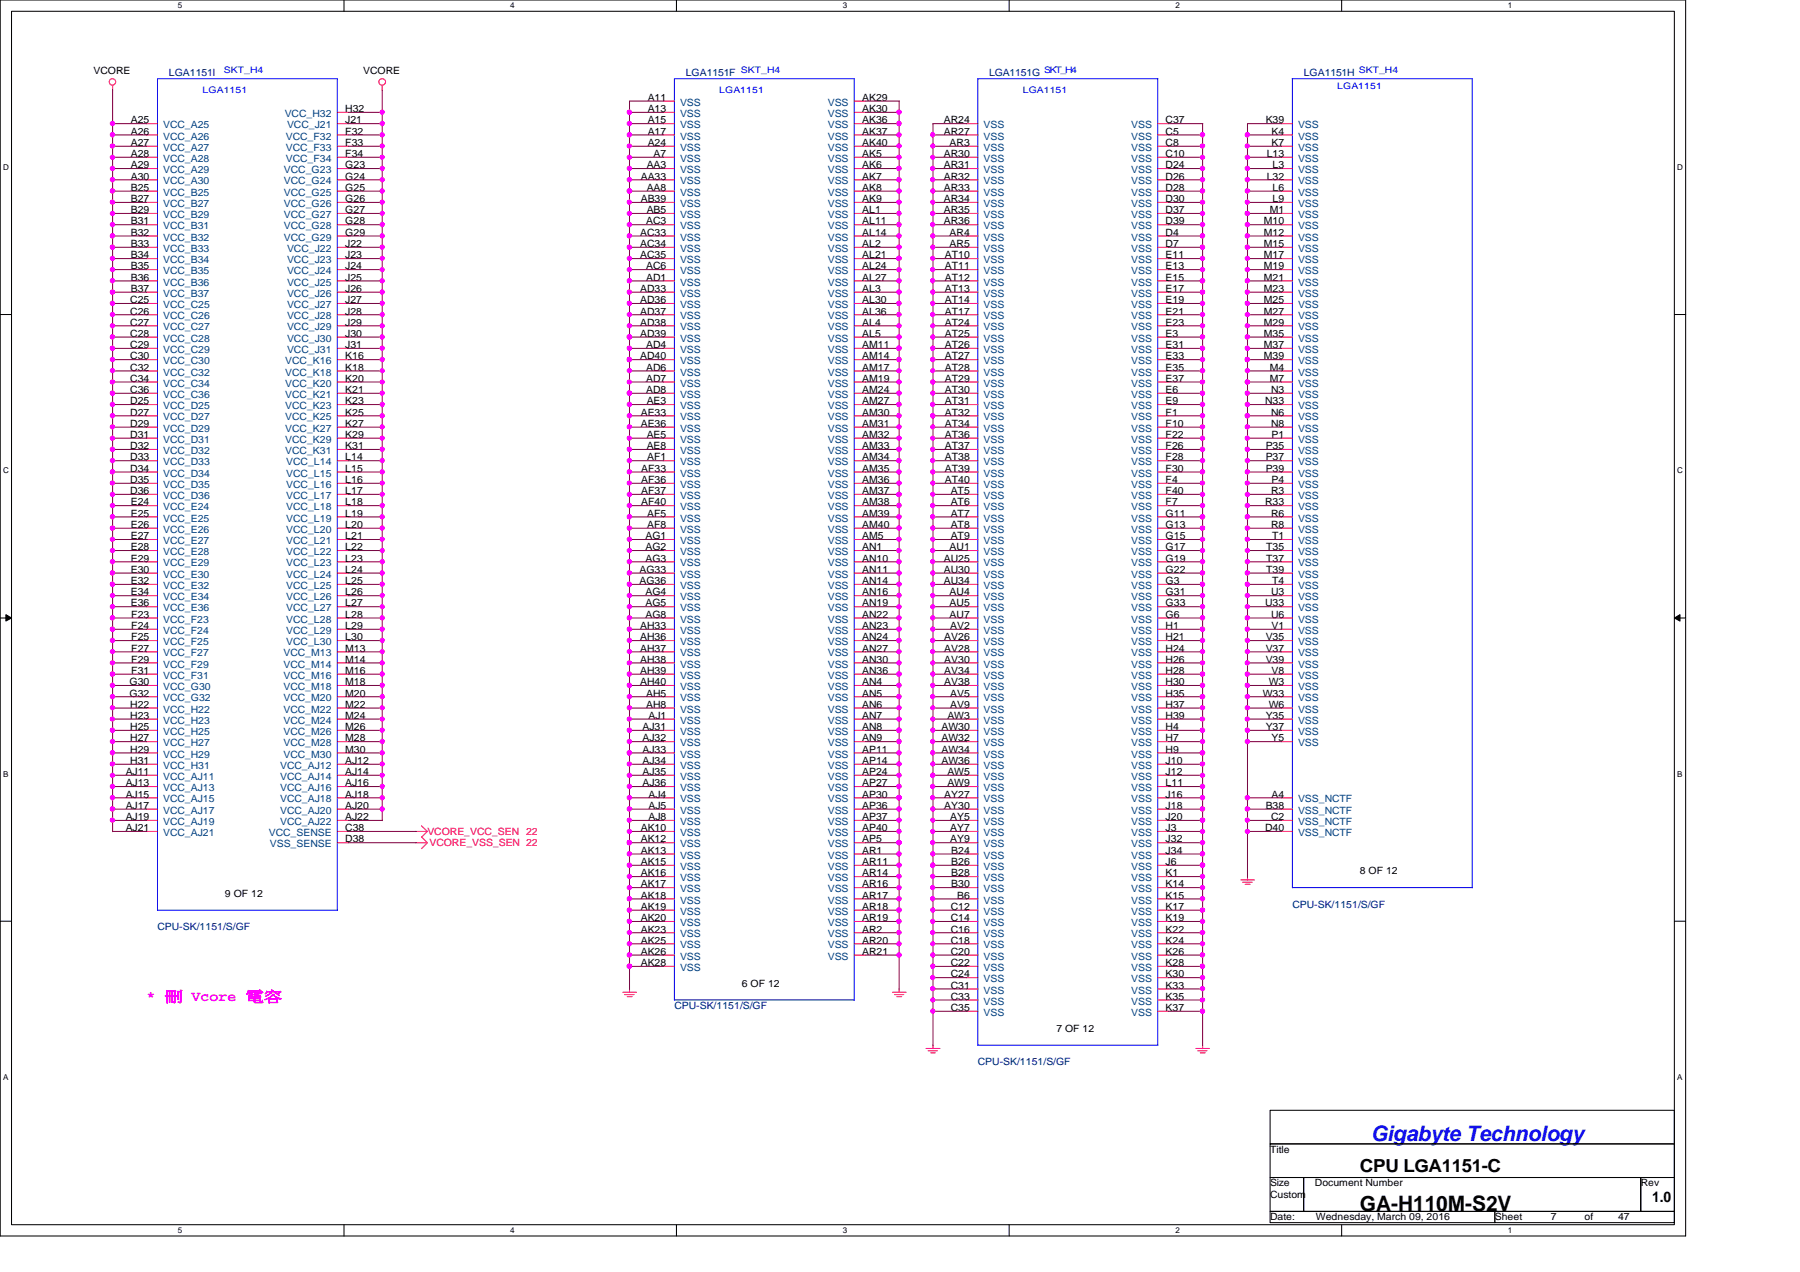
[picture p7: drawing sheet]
<svg xmlns="http://www.w3.org/2000/svg" width="297mm" height="210mm" viewBox="0 0 297 210" stroke-linecap="round" stroke-linejoin="round" font-family="sans-serif">
<defs><g id="words">
<text font-size="3.5" fill="#00f" x="226.3" y="188.3">Gigabyte Technology</text>
<text font-size="3.5" x="224.4" y="199.8">GA-H110M-S2V</text>
<text font-size="3" x="224.4" y="193.4">CPU LGA1151-C</text>
<text font-size="2.4" fill="#f0f" x="24.2" y="165.1">* 刪 Vcore 熱固</text>
<text font-size="2.4" x="272.6" y="198.4">1.0</text>
<g font-size="1.7">
<text x="15.4" y="12.2">VCORE</text>
<text x="59.9" y="12.2">VCORE</text>
<text x="106.9" y="16.6">A11</text>
<text x="142.3" y="16.6">AK29</text>
<text x="21.6" y="20.4">A25</text>
<text x="21.6" y="22.2">A26</text>
<text x="57" y="18.5">H32</text>
<text x="57" y="20.4">J21</text>
<text x="57" y="22.2">F32</text>
<text x="106.9" y="18.5">A13</text>
<text x="106.9" y="20.4">A15</text>
<text x="106.9" y="22.2">A17</text>
<text x="142.3" y="18.5">AK30</text>
<text x="142.3" y="20.4">AK36</text>
<text x="142.3" y="22.2">AK37</text>
<text x="155.7" y="20.4">AR24</text>
<text x="155.7" y="22.2">AR27</text>
<text x="192.4" y="20.4">C37</text>
<text x="192.4" y="22.2">C5</text>
<text x="208.9" y="20.4">K39</text>
<text x="209.8" y="22.2">K4</text>
<text x="21.6" y="24.1">A27</text>
<text x="21.6" y="25.9">A28</text>
<text x="21.6" y="27.8">A29</text>
<text x="21.6" y="29.6">A30</text>
<text x="57" y="24.1">F33</text>
<text x="57" y="25.9">F34</text>
<text x="57" y="27.8">G23</text>
<text x="57" y="29.6">G24</text>
<text x="105.7" y="29.6">AA33</text>
<text x="106.7" y="27.8">AA3</text>
<text x="106.9" y="24.1">A24</text>
<text x="107.9" y="25.9">A7</text>
<text x="142.3" y="24.1">AK40</text>
<text x="142.3" y="25.9">AK5</text>
<text x="142.3" y="27.8">AK6</text>
<text x="142.3" y="29.6">AK7</text>
<text x="155.7" y="25.9">AR30</text>
<text x="155.7" y="27.8">AR31</text>
<text x="155.7" y="29.6">AR32</text>
<text x="156.7" y="24.1">AR3</text>
<text x="192.4" y="24.1">C8</text>
<text x="192.4" y="25.9">C10</text>
<text x="192.4" y="27.8">D24</text>
<text x="192.4" y="29.6">D26</text>
<text x="209" y="25.9">L13</text>
<text x="209" y="29.6">L32</text>
<text x="209.8" y="24.1">K7</text>
<text x="210" y="27.8">L3</text>
<text x="21.6" y="31.5">B25</text>
<text x="21.6" y="33.4">B27</text>
<text x="21.6" y="35.2">B29</text>
<text x="57" y="31.5">G25</text>
<text x="57" y="33.4">G26</text>
<text x="57" y="35.2">G27</text>
<text x="105.7" y="33.4">AB39</text>
<text x="106.7" y="31.5">AA8</text>
<text x="106.7" y="35.2">AB5</text>
<text x="142.3" y="31.5">AK8</text>
<text x="142.3" y="33.4">AK9</text>
<text x="142.3" y="35.2">AL1</text>
<text x="155.7" y="31.5">AR33</text>
<text x="155.7" y="33.4">AR34</text>
<text x="155.7" y="35.2">AR35</text>
<text x="192.4" y="31.5">D28</text>
<text x="192.4" y="33.4">D30</text>
<text x="192.4" y="35.2">D37</text>
<text x="209.5" y="35.2">M1</text>
<text x="210" y="31.5">L6</text>
<text x="210" y="33.4">L9</text>
<text x="21.6" y="37">B31</text>
<text x="21.6" y="38.9">B32</text>
<text x="21.6" y="40.8">B33</text>
<text x="57" y="37">G28</text>
<text x="57" y="38.9">G29</text>
<text x="57" y="40.8">J22</text>
<text x="105.7" y="38.9">AC33</text>
<text x="105.7" y="40.8">AC34</text>
<text x="106.6" y="37">AC3</text>
<text x="142.3" y="37">AL11</text>
<text x="142.3" y="38.9">AL14</text>
<text x="142.3" y="40.8">AL2</text>
<text x="155.7" y="37">AR36</text>
<text x="156.7" y="38.9">AR4</text>
<text x="156.7" y="40.8">AR5</text>
<text x="192.4" y="37">D39</text>
<text x="192.4" y="38.9">D4</text>
<text x="192.4" y="40.8">D7</text>
<text x="208.6" y="37">M10</text>
<text x="208.6" y="38.9">M12</text>
<text x="208.6" y="40.8">M15</text>
<text x="21.6" y="42.6">B34</text>
<text x="21.6" y="44.4">B35</text>
<text x="21.6" y="46.3">B36</text>
<text x="57" y="42.6">J23</text>
<text x="57" y="44.4">J24</text>
<text x="57" y="46.3">J25</text>
<text x="105.7" y="42.6">AC35</text>
<text x="106.6" y="44.4">AC6</text>
<text x="106.6" y="46.3">AD1</text>
<text x="142.3" y="42.6">AL21</text>
<text x="142.3" y="44.4">AL24</text>
<text x="142.3" y="46.3">AL27</text>
<text x="155.9" y="42.6">AT10</text>
<text x="155.9" y="44.4">AT11</text>
<text x="155.9" y="46.3">AT12</text>
<text x="192.4" y="42.6">E11</text>
<text x="192.4" y="44.4">E13</text>
<text x="192.4" y="46.3">E15</text>
<text x="208.6" y="42.6">M17</text>
<text x="208.6" y="44.4">M19</text>
<text x="208.6" y="46.3">M21</text>
<text x="21.5" y="50">C25</text>
<text x="21.5" y="51.9">C26</text>
<text x="21.5" y="53.7">C27</text>
<text x="21.6" y="48.2">B37</text>
<text x="57" y="48.2">J26</text>
<text x="57" y="50">J27</text>
<text x="57" y="51.9">J28</text>
<text x="57" y="53.7">J29</text>
<text x="105.7" y="48.2">AD33</text>
<text x="105.7" y="50">AD36</text>
<text x="105.7" y="51.9">AD37</text>
<text x="105.7" y="53.7">AD38</text>
<text x="142.3" y="48.2">AL3</text>
<text x="142.3" y="50">AL30</text>
<text x="142.3" y="51.9">AL36</text>
<text x="142.3" y="53.7">AL4</text>
<text x="155.9" y="48.2">AT13</text>
<text x="155.9" y="50">AT14</text>
<text x="155.9" y="51.9">AT17</text>
<text x="155.9" y="53.7">AT24</text>
<text x="192.4" y="48.2">E17</text>
<text x="192.4" y="50">E19</text>
<text x="192.4" y="51.9">E21</text>
<text x="192.4" y="53.7">E23</text>
<text x="208.6" y="48.2">M23</text>
<text x="208.6" y="50">M25</text>
<text x="208.6" y="51.9">M27</text>
<text x="208.6" y="53.7">M29</text>
<text x="21.5" y="55.6">C28</text>
<text x="21.5" y="57.4">C29</text>
<text x="21.5" y="59.3">C30</text>
<text x="57" y="55.6">J30</text>
<text x="57" y="57.4">J31</text>
<text x="57" y="59.3">K16</text>
<text x="105.7" y="55.6">AD39</text>
<text x="105.7" y="59.3">AD40</text>
<text x="106.6" y="57.4">AD4</text>
<text x="142.3" y="55.6">AL5</text>
<text x="142.3" y="57.4">AM11</text>
<text x="142.3" y="59.3">AM14</text>
<text x="155.9" y="55.6">AT25</text>
<text x="155.9" y="57.4">AT26</text>
<text x="155.9" y="59.3">AT27</text>
<text x="192.4" y="55.6">E3</text>
<text x="192.4" y="57.4">E31</text>
<text x="192.4" y="59.3">E33</text>
<text x="208.6" y="55.6">M35</text>
<text x="208.6" y="57.4">M37</text>
<text x="208.6" y="59.3">M39</text>
<text x="21.5" y="61.2">C32</text>
<text x="21.5" y="63">C34</text>
<text x="21.5" y="64.9">C36</text>
<text x="57" y="61.2">K18</text>
<text x="57" y="63">K20</text>
<text x="57" y="64.9">K21</text>
<text x="106.6" y="61.2">AD6</text>
<text x="106.6" y="63">AD7</text>
<text x="106.6" y="64.9">AD8</text>
<text x="142.3" y="61.2">AM17</text>
<text x="142.3" y="63">AM19</text>
<text x="142.3" y="64.9">AM24</text>
<text x="155.9" y="61.2">AT28</text>
<text x="155.9" y="63">AT29</text>
<text x="155.9" y="64.9">AT30</text>
<text x="192.4" y="61.2">E35</text>
<text x="192.4" y="63">E37</text>
<text x="192.4" y="64.9">E6</text>
<text x="209.5" y="61.2">M4</text>
<text x="209.5" y="63">M7</text>
<text x="209.8" y="64.9">N3</text>
<text x="21.5" y="66.7">D25</text>
<text x="21.5" y="68.6">D27</text>
<text x="21.5" y="70.4">D29</text>
<text x="57" y="66.7">K23</text>
<text x="57" y="68.6">K25</text>
<text x="57" y="70.4">K27</text>
<text x="105.7" y="68.6">AE33</text>
<text x="105.7" y="70.4">AE36</text>
<text x="106.7" y="66.7">AE3</text>
<text x="142.3" y="66.7">AM27</text>
<text x="142.3" y="68.6">AM30</text>
<text x="142.3" y="70.4">AM31</text>
<text x="155.9" y="66.7">AT31</text>
<text x="155.9" y="68.6">AT32</text>
<text x="155.9" y="70.4">AT34</text>
<text x="192.4" y="66.7">E9</text>
<text x="192.4" y="68.6">F1</text>
<text x="192.4" y="70.4">F10</text>
<text x="208.8" y="66.7">N33</text>
<text x="209.8" y="68.6">N6</text>
<text x="209.8" y="70.4">N8</text>
<text x="21.5" y="72.3">D31</text>
<text x="21.5" y="74.1">D32</text>
<text x="21.5" y="76">D33</text>
<text x="21.5" y="77.9">D34</text>
<text x="57" y="72.3">K29</text>
<text x="57" y="74.1">K31</text>
<text x="57" y="76">L14</text>
<text x="57" y="77.9">L15</text>
<text x="105.8" y="77.9">AF33</text>
<text x="106.7" y="72.3">AE5</text>
<text x="106.7" y="74.1">AE8</text>
<text x="106.8" y="76">AF1</text>
<text x="142.3" y="72.3">AM32</text>
<text x="142.3" y="74.1">AM33</text>
<text x="142.3" y="76">AM34</text>
<text x="142.3" y="77.9">AM35</text>
<text x="155.9" y="72.3">AT36</text>
<text x="155.9" y="74.1">AT37</text>
<text x="155.9" y="76">AT38</text>
<text x="155.9" y="77.9">AT39</text>
<text x="192.4" y="72.3">F22</text>
<text x="192.4" y="74.1">F26</text>
<text x="192.4" y="76">F28</text>
<text x="192.4" y="77.9">F30</text>
<text x="208.9" y="74.1">P35</text>
<text x="208.9" y="76">P37</text>
<text x="208.9" y="77.9">P39</text>
<text x="209.8" y="72.3">P1</text>
<text x="21.5" y="79.7">D35</text>
<text x="21.5" y="81.5">D36</text>
<text x="21.6" y="83.4">E24</text>
<text x="57" y="79.7">L16</text>
<text x="57" y="81.5">L17</text>
<text x="57" y="83.4">L18</text>
<text x="105.8" y="79.7">AF36</text>
<text x="105.8" y="81.5">AF37</text>
<text x="105.8" y="83.4">AF40</text>
<text x="142.3" y="79.7">AM36</text>
<text x="142.3" y="81.5">AM37</text>
<text x="142.3" y="83.4">AM38</text>
<text x="155.9" y="79.7">AT40</text>
<text x="156.9" y="81.5">AT5</text>
<text x="156.9" y="83.4">AT6</text>
<text x="192.4" y="79.7">F4</text>
<text x="192.4" y="81.5">F40</text>
<text x="192.4" y="83.4">F7</text>
<text x="208.8" y="83.4">R33</text>
<text x="209.8" y="81.5">R3</text>
<text x="209.8" y="79.7">P4</text>
<text x="21.6" y="85.3">E25</text>
<text x="21.6" y="87.1">E26</text>
<text x="21.6" y="89">E27</text>
<text x="57" y="85.3">L19</text>
<text x="57" y="87.1">L20</text>
<text x="57" y="89">L21</text>
<text x="106.5" y="89">AG1</text>
<text x="106.8" y="85.3">AF5</text>
<text x="106.8" y="87.1">AF8</text>
<text x="142.3" y="85.3">AM39</text>
<text x="142.3" y="87.1">AM40</text>
<text x="142.3" y="89">AM5</text>
<text x="156.9" y="85.3">AT7</text>
<text x="156.9" y="87.1">AT8</text>
<text x="156.9" y="89">AT9</text>
<text x="192.4" y="85.3">G11</text>
<text x="192.4" y="87.1">G13</text>
<text x="192.4" y="89">G15</text>
<text x="209.8" y="85.3">R6</text>
<text x="209.8" y="87.1">R8</text>
<text x="209.9" y="89">T1</text>
<text x="21.6" y="90.8">E28</text>
<text x="21.6" y="92.7">E29</text>
<text x="21.6" y="94.5">E30</text>
<text x="57" y="90.8">L22</text>
<text x="57" y="92.7">L23</text>
<text x="57" y="94.5">L24</text>
<text x="105.5" y="94.5">AG33</text>
<text x="106.5" y="90.8">AG2</text>
<text x="106.5" y="92.7">AG3</text>
<text x="142.3" y="90.8">AN1</text>
<text x="142.3" y="92.7">AN10</text>
<text x="142.3" y="94.5">AN11</text>
<text x="155.7" y="92.7">AU25</text>
<text x="155.7" y="94.5">AU30</text>
<text x="156.7" y="90.8">AU1</text>
<text x="192.4" y="90.8">G17</text>
<text x="192.4" y="92.7">G19</text>
<text x="192.4" y="94.5">G22</text>
<text x="209" y="90.8">T35</text>
<text x="209" y="92.7">T37</text>
<text x="209" y="94.5">T39</text>
<text x="21.6" y="96.4">E32</text>
<text x="21.6" y="98.3">E34</text>
<text x="21.6" y="100.1">E36</text>
<text x="21.7" y="101.9">F23</text>
<text x="57" y="96.4">L25</text>
<text x="57" y="98.3">L26</text>
<text x="57" y="100.1">L27</text>
<text x="57" y="101.9">L28</text>
<text x="105.5" y="96.4">AG36</text>
<text x="106.5" y="98.3">AG4</text>
<text x="106.5" y="100.1">AG5</text>
<text x="106.5" y="101.9">AG8</text>
<text x="142.3" y="96.4">AN14</text>
<text x="142.3" y="98.3">AN16</text>
<text x="142.3" y="100.1">AN19</text>
<text x="142.3" y="101.9">AN22</text>
<text x="155.7" y="96.4">AU34</text>
<text x="156.7" y="98.3">AU4</text>
<text x="156.7" y="100.1">AU5</text>
<text x="156.7" y="101.9">AU7</text>
<text x="192.4" y="96.4">G3</text>
<text x="192.4" y="98.3">G31</text>
<text x="192.4" y="100.1">G33</text>
<text x="192.4" y="101.9">G6</text>
<text x="208.8" y="100.1">U33</text>
<text x="209.8" y="98.3">U3</text>
<text x="209.8" y="101.9">U6</text>
<text x="209.9" y="96.4">T4</text>
<text x="21.7" y="103.8">F24</text>
<text x="21.7" y="105.7">F25</text>
<text x="21.7" y="107.5">F27</text>
<text x="57" y="103.8">L29</text>
<text x="57" y="105.7">L30</text>
<text x="57" y="107.5">M13</text>
<text x="105.7" y="103.8">AH33</text>
<text x="105.7" y="105.7">AH36</text>
<text x="105.7" y="107.5">AH37</text>
<text x="142.3" y="103.8">AN23</text>
<text x="142.3" y="105.7">AN24</text>
<text x="142.3" y="107.5">AN27</text>
<text x="155.8" y="105.7">AV26</text>
<text x="155.8" y="107.5">AV28</text>
<text x="156.8" y="103.8">AV2</text>
<text x="192.4" y="103.8">H1</text>
<text x="192.4" y="105.7">H21</text>
<text x="192.4" y="107.5">H24</text>
<text x="208.9" y="105.7">V35</text>
<text x="208.9" y="107.5">V37</text>
<text x="209.8" y="103.8">V1</text>
<text x="21.4" y="113.1">G30</text>
<text x="21.7" y="109.3">F29</text>
<text x="21.7" y="111.2">F31</text>
<text x="57" y="109.3">M14</text>
<text x="57" y="111.2">M16</text>
<text x="57" y="113.1">M18</text>
<text x="105.7" y="109.3">AH38</text>
<text x="105.7" y="111.2">AH39</text>
<text x="105.7" y="113.1">AH40</text>
<text x="142.3" y="109.3">AN30</text>
<text x="142.3" y="111.2">AN36</text>
<text x="142.3" y="113.1">AN4</text>
<text x="155.8" y="109.3">AV30</text>
<text x="155.8" y="111.2">AV34</text>
<text x="155.8" y="113.1">AV38</text>
<text x="192.4" y="109.3">H26</text>
<text x="192.4" y="111.2">H28</text>
<text x="192.4" y="113.1">H30</text>
<text x="208.9" y="109.3">V39</text>
<text x="209.4" y="113.1">W3</text>
<text x="209.8" y="111.2">V8</text>
<text x="21.4" y="114.9">G32</text>
<text x="21.5" y="116.8">H22</text>
<text x="21.5" y="118.6">H23</text>
<text x="57" y="114.9">M20</text>
<text x="57" y="116.8">M22</text>
<text x="57" y="118.6">M24</text>
<text x="106.6" y="114.9">AH5</text>
<text x="106.6" y="116.8">AH8</text>
<text x="107" y="118.6">AJ1</text>
<text x="142.3" y="114.9">AN5</text>
<text x="142.3" y="116.8">AN6</text>
<text x="142.3" y="118.6">AN7</text>
<text x="156.3" y="118.6">AW3</text>
<text x="156.8" y="114.9">AV5</text>
<text x="156.8" y="116.8">AV9</text>
<text x="192.4" y="114.9">H35</text>
<text x="192.4" y="116.8">H37</text>
<text x="192.4" y="118.6">H39</text>
<text x="208.4" y="114.9">W33</text>
<text x="208.9" y="118.6">Y35</text>
<text x="209.4" y="116.8">W6</text>
<text x="21.5" y="120.5">H25</text>
<text x="21.5" y="122.3">H27</text>
<text x="21.5" y="124.2">H29</text>
<text x="57" y="120.5">M26</text>
<text x="57" y="122.3">M28</text>
<text x="57" y="124.2">M30</text>
<text x="106" y="120.5">AJ31</text>
<text x="106" y="122.3">AJ32</text>
<text x="106" y="124.2">AJ33</text>
<text x="142.3" y="120.5">AN8</text>
<text x="142.3" y="122.3">AN9</text>
<text x="142.3" y="124.2">AP11</text>
<text x="155.4" y="120.5">AW30</text>
<text x="155.4" y="122.3">AW32</text>
<text x="155.4" y="124.2">AW34</text>
<text x="192.4" y="120.5">H4</text>
<text x="192.4" y="122.3">H7</text>
<text x="192.4" y="124.2">H9</text>
<text x="208.9" y="120.5">Y37</text>
<text x="209.8" y="122.3">Y5</text>
<text x="20.7" y="127.9">AJ11</text>
<text x="20.7" y="129.8">AJ13</text>
<text x="20.7" y="131.6">AJ15</text>
<text x="21.5" y="126.1">H31</text>
<text x="57" y="126.1">AJ12</text>
<text x="57" y="127.9">AJ14</text>
<text x="57" y="129.8">AJ16</text>
<text x="57" y="131.6">AJ18</text>
<text x="106" y="126.1">AJ34</text>
<text x="106" y="127.9">AJ35</text>
<text x="106" y="129.8">AJ36</text>
<text x="107" y="131.6">AJ4</text>
<text x="142.3" y="126.1">AP14</text>
<text x="142.3" y="127.9">AP24</text>
<text x="142.3" y="129.8">AP27</text>
<text x="142.3" y="131.6">AP30</text>
<text x="155.4" y="126.1">AW36</text>
<text x="155.8" y="131.6">AY27</text>
<text x="156.3" y="127.9">AW5</text>
<text x="156.3" y="129.8">AW9</text>
<text x="192.4" y="126.1">J10</text>
<text x="192.4" y="127.9">J12</text>
<text x="192.4" y="129.8">L11</text>
<text x="192.4" y="131.6">J16</text>
<text x="209.8" y="131.6">A4</text>
<text x="20.7" y="133.5">AJ17</text>
<text x="20.7" y="135.3">AJ19</text>
<text x="20.7" y="137.2">AJ21</text>
<text x="57" y="133.5">AJ20</text>
<text x="57" y="135.3">AJ22</text>
<text x="57" y="137.2">C38</text>
<text x="105.7" y="137.2">AK10</text>
<text x="107" y="133.5">AJ5</text>
<text x="107" y="135.3">AJ8</text>
<text x="142.3" y="133.5">AP36</text>
<text x="142.3" y="135.3">AP37</text>
<text x="142.3" y="137.2">AP40</text>
<text x="155.8" y="133.5">AY30</text>
<text x="156.8" y="135.3">AY5</text>
<text x="156.8" y="137.2">AY7</text>
<text x="192.4" y="133.5">J18</text>
<text x="192.4" y="135.3">J20</text>
<text x="192.4" y="137.2">J3</text>
<text x="208.8" y="137.2">D40</text>
<text x="208.9" y="133.5">B38</text>
<text x="209.8" y="135.3">C2</text>
<text x="57" y="139">D38</text>
<text x="105.7" y="139">AK12</text>
<text x="105.7" y="140.9">AK13</text>
<text x="105.7" y="142.7">AK15</text>
<text x="142.3" y="139">AP5</text>
<text x="142.3" y="140.9">AR1</text>
<text x="142.3" y="142.7">AR11</text>
<text x="156.8" y="139">AY9</text>
<text x="157" y="140.9">B24</text>
<text x="157" y="142.7">B26</text>
<text x="192.4" y="139">J32</text>
<text x="192.4" y="140.9">J34</text>
<text x="192.4" y="142.7">J6</text>
<text x="37.1" y="148">9 OF 12</text>
<text x="105.7" y="144.6">AK16</text>
<text x="105.7" y="146.4">AK17</text>
<text x="105.7" y="148.3">AK18</text>
<text x="142.3" y="144.6">AR14</text>
<text x="142.3" y="146.4">AR16</text>
<text x="142.3" y="148.3">AR17</text>
<text x="157" y="144.6">B28</text>
<text x="157" y="146.4">B30</text>
<text x="157.9" y="148.3">B6</text>
<text x="192.4" y="144.6">K1</text>
<text x="192.4" y="146.4">K14</text>
<text x="192.4" y="148.3">K15</text>
<text x="224.4" y="144.3">8 OF 12</text>
<text x="105.7" y="150.2">AK19</text>
<text x="105.7" y="152">AK20</text>
<text x="105.7" y="153.9">AK23</text>
<text x="105.7" y="155.7">AK25</text>
<text x="142.3" y="150.2">AR18</text>
<text x="142.3" y="152">AR19</text>
<text x="142.3" y="153.9">AR2</text>
<text x="142.3" y="155.7">AR20</text>
<text x="156.9" y="150.2">C12</text>
<text x="156.9" y="152">C14</text>
<text x="156.9" y="153.9">C16</text>
<text x="156.9" y="155.7">C18</text>
<text x="192.4" y="150.2">K17</text>
<text x="192.4" y="152">K19</text>
<text x="192.4" y="153.9">K22</text>
<text x="192.4" y="155.7">K24</text>
<text x="105.7" y="157.6">AK26</text>
<text x="105.7" y="159.4">AK28</text>
<text x="142.3" y="157.6">AR21</text>
<text x="156.9" y="157.6">C20</text>
<text x="156.9" y="159.4">C22</text>
<text x="156.9" y="161.3">C24</text>
<text x="192.4" y="157.6">K26</text>
<text x="192.4" y="159.4">K28</text>
<text x="192.4" y="161.3">K30</text>
<text x="122.4" y="162.8">6 OF 12</text>
<text x="156.9" y="163.2">C31</text>
<text x="156.9" y="165">C33</text>
<text x="156.9" y="166.8">C35</text>
<text x="192.4" y="163.2">K33</text>
<text x="192.4" y="165">K35</text>
<text x="192.4" y="166.8">K37</text>
<text x="174.3" y="170.2">7 OF 12</text>
<text x="209.6" y="190.2">Title</text>
<text x="209.6" y="195.8">Size</text>
<text x="209.6" y="197.7">Custom</text>
<text x="217" y="195.8">Document Number</text>
<text x="270.8" y="195.8">Rev</text>
<text x="209.6" y="201.4">Date:</text>
<text x="217.2" y="201.4">Wednesday, March 09, 2016</text>
<text x="246.7" y="201.4">Sheet</text>
<text x="255.9" y="201.4">7</text>
<text x="261.5" y="201.4">of</text>
<text x="267" y="201.4">47</text>
</g>
<g font-size="1.7" fill="#000080">
<text x="27.9" y="12.6">LGA1151I</text>
<text x="113.2" y="12.6">LGA1151F</text>
<text x="163.2" y="12.6">LGA1151G</text>
<text x="215.1" y="12.6">LGA1151H</text>
<text x="213.3" y="149.8">CPU-SK/1151/S/GF</text>
<text x="26" y="153.5">CPU-SK/1151/S/GF</text>
<text x="111.3" y="166.5">CPU-SK/1151/S/GF</text>
<text x="161.4" y="175.8">CPU-SK/1151/S/GF</text>
</g>
<g font-size="1.7" fill="#004080">
<text x="112.2" y="17.4">VSS</text>
<text x="136.6" y="17.4">VSS</text>
<text x="26.9" y="21.2">VCC_A25</text>
<text x="26.9" y="23">VCC_A26</text>
<text x="47" y="19.3">VCC_H32</text>
<text x="47.2" y="23">VCC_F32</text>
<text x="47.4" y="21.2">VCC_J21</text>
<text x="112.2" y="19.3">VSS</text>
<text x="112.2" y="21.2">VSS</text>
<text x="112.2" y="23">VSS</text>
<text x="136.6" y="21.2">VSS</text>
<text x="136.6" y="23">VSS</text>
<text x="136.6" y="19.3">VSS</text>
<text x="162.3" y="21.2">VSS</text>
<text x="162.3" y="23">VSS</text>
<text x="186.7" y="21.2">VSS</text>
<text x="186.7" y="23">VSS</text>
<text x="214.2" y="21.2">VSS</text>
<text x="214.2" y="23">VSS</text>
<text x="26.9" y="24.9">VCC_A27</text>
<text x="26.9" y="26.7">VCC_A28</text>
<text x="26.9" y="28.6">VCC_A29</text>
<text x="46.9" y="28.6">VCC_G23</text>
<text x="47.2" y="24.9">VCC_F33</text>
<text x="47.2" y="26.7">VCC_F34</text>
<text x="112.2" y="24.9">VSS</text>
<text x="112.2" y="26.7">VSS</text>
<text x="112.2" y="28.6">VSS</text>
<text x="136.6" y="24.9">VSS</text>
<text x="136.6" y="26.7">VSS</text>
<text x="136.6" y="28.6">VSS</text>
<text x="162.3" y="24.9">VSS</text>
<text x="162.3" y="26.7">VSS</text>
<text x="162.3" y="28.6">VSS</text>
<text x="186.7" y="24.9">VSS</text>
<text x="186.7" y="26.7">VSS</text>
<text x="186.7" y="28.6">VSS</text>
<text x="214.2" y="24.9">VSS</text>
<text x="214.2" y="26.7">VSS</text>
<text x="214.2" y="28.6">VSS</text>
<text x="26.9" y="30.4">VCC_A30</text>
<text x="26.9" y="32.3">VCC_B25</text>
<text x="26.9" y="34.2">VCC_B27</text>
<text x="26.9" y="36">VCC_B29</text>
<text x="46.9" y="30.4">VCC_G24</text>
<text x="46.9" y="32.3">VCC_G25</text>
<text x="46.9" y="34.2">VCC_G26</text>
<text x="46.9" y="36">VCC_G27</text>
<text x="112.2" y="30.4">VSS</text>
<text x="112.2" y="32.3">VSS</text>
<text x="112.2" y="34.2">VSS</text>
<text x="112.2" y="36">VSS</text>
<text x="136.6" y="30.4">VSS</text>
<text x="136.6" y="32.3">VSS</text>
<text x="136.6" y="34.2">VSS</text>
<text x="136.6" y="36">VSS</text>
<text x="162.3" y="30.4">VSS</text>
<text x="162.3" y="32.3">VSS</text>
<text x="162.3" y="34.2">VSS</text>
<text x="162.3" y="36">VSS</text>
<text x="186.7" y="30.4">VSS</text>
<text x="186.7" y="32.3">VSS</text>
<text x="186.7" y="34.2">VSS</text>
<text x="186.7" y="36">VSS</text>
<text x="214.2" y="30.4">VSS</text>
<text x="214.2" y="32.3">VSS</text>
<text x="214.2" y="34.2">VSS</text>
<text x="214.2" y="36">VSS</text>
<text x="26.9" y="37.8">VCC_B31</text>
<text x="26.9" y="39.7">VCC_B32</text>
<text x="26.9" y="41.6">VCC_B33</text>
<text x="46.9" y="37.8">VCC_G28</text>
<text x="46.9" y="39.7">VCC_G29</text>
<text x="47.4" y="41.6">VCC_J22</text>
<text x="112.2" y="37.8">VSS</text>
<text x="112.2" y="39.7">VSS</text>
<text x="112.2" y="41.6">VSS</text>
<text x="136.6" y="37.8">VSS</text>
<text x="136.6" y="39.7">VSS</text>
<text x="136.6" y="41.6">VSS</text>
<text x="162.3" y="37.8">VSS</text>
<text x="162.3" y="39.7">VSS</text>
<text x="162.3" y="41.6">VSS</text>
<text x="186.7" y="37.8">VSS</text>
<text x="186.7" y="39.7">VSS</text>
<text x="186.7" y="41.6">VSS</text>
<text x="214.2" y="37.8">VSS</text>
<text x="214.2" y="39.7">VSS</text>
<text x="214.2" y="41.6">VSS</text>
<text x="26.9" y="43.4">VCC_B34</text>
<text x="26.9" y="45.3">VCC_B35</text>
<text x="26.9" y="47.1">VCC_B36</text>
<text x="47.4" y="43.4">VCC_J23</text>
<text x="47.4" y="45.3">VCC_J24</text>
<text x="47.4" y="47.1">VCC_J25</text>
<text x="112.2" y="43.4">VSS</text>
<text x="112.2" y="45.3">VSS</text>
<text x="112.2" y="47.1">VSS</text>
<text x="136.6" y="43.4">VSS</text>
<text x="136.6" y="45.3">VSS</text>
<text x="136.6" y="47.1">VSS</text>
<text x="162.3" y="43.4">VSS</text>
<text x="162.3" y="45.3">VSS</text>
<text x="162.3" y="47.1">VSS</text>
<text x="186.7" y="43.4">VSS</text>
<text x="186.7" y="45.3">VSS</text>
<text x="186.7" y="47.1">VSS</text>
<text x="214.2" y="43.4">VSS</text>
<text x="214.2" y="45.3">VSS</text>
<text x="214.2" y="47.1">VSS</text>
<text x="26.9" y="49">VCC_B37</text>
<text x="26.9" y="50.8">VCC_C25</text>
<text x="26.9" y="52.7">VCC_C26</text>
<text x="47.4" y="49">VCC_J26</text>
<text x="47.4" y="50.8">VCC_J27</text>
<text x="47.4" y="52.7">VCC_J28</text>
<text x="112.2" y="49">VSS</text>
<text x="112.2" y="50.8">VSS</text>
<text x="112.2" y="52.7">VSS</text>
<text x="136.6" y="49">VSS</text>
<text x="136.6" y="50.8">VSS</text>
<text x="136.6" y="52.7">VSS</text>
<text x="162.3" y="49">VSS</text>
<text x="162.3" y="50.8">VSS</text>
<text x="162.3" y="52.7">VSS</text>
<text x="186.7" y="49">VSS</text>
<text x="186.7" y="50.8">VSS</text>
<text x="186.7" y="52.7">VSS</text>
<text x="214.2" y="49">VSS</text>
<text x="214.2" y="50.8">VSS</text>
<text x="214.2" y="52.7">VSS</text>
<text x="26.9" y="54.5">VCC_C27</text>
<text x="26.9" y="56.4">VCC_C28</text>
<text x="26.9" y="58.3">VCC_C29</text>
<text x="47.4" y="54.5">VCC_J29</text>
<text x="47.4" y="56.4">VCC_J30</text>
<text x="47.4" y="58.3">VCC_J31</text>
<text x="112.2" y="54.5">VSS</text>
<text x="112.2" y="56.4">VSS</text>
<text x="112.2" y="58.3">VSS</text>
<text x="136.6" y="54.5">VSS</text>
<text x="136.6" y="56.4">VSS</text>
<text x="136.6" y="58.3">VSS</text>
<text x="162.3" y="54.5">VSS</text>
<text x="162.3" y="56.4">VSS</text>
<text x="162.3" y="58.3">VSS</text>
<text x="186.7" y="54.5">VSS</text>
<text x="186.7" y="56.4">VSS</text>
<text x="186.7" y="58.3">VSS</text>
<text x="214.2" y="54.5">VSS</text>
<text x="214.2" y="56.4">VSS</text>
<text x="214.2" y="58.3">VSS</text>
<text x="26.9" y="60.1">VCC_C30</text>
<text x="26.9" y="62">VCC_C32</text>
<text x="26.9" y="63.8">VCC_C34</text>
<text x="26.9" y="65.7">VCC_C36</text>
<text x="47.1" y="60.1">VCC_K16</text>
<text x="47.1" y="62">VCC_K18</text>
<text x="47.1" y="63.8">VCC_K20</text>
<text x="47.1" y="65.7">VCC_K21</text>
<text x="112.2" y="60.1">VSS</text>
<text x="112.2" y="62">VSS</text>
<text x="112.2" y="63.8">VSS</text>
<text x="112.2" y="65.7">VSS</text>
<text x="136.6" y="60.1">VSS</text>
<text x="136.6" y="62">VSS</text>
<text x="136.6" y="63.8">VSS</text>
<text x="136.6" y="65.7">VSS</text>
<text x="162.3" y="60.1">VSS</text>
<text x="162.3" y="62">VSS</text>
<text x="162.3" y="63.8">VSS</text>
<text x="162.3" y="65.7">VSS</text>
<text x="186.7" y="60.1">VSS</text>
<text x="186.7" y="62">VSS</text>
<text x="186.7" y="63.8">VSS</text>
<text x="186.7" y="65.7">VSS</text>
<text x="214.2" y="60.1">VSS</text>
<text x="214.2" y="62">VSS</text>
<text x="214.2" y="63.8">VSS</text>
<text x="214.2" y="65.7">VSS</text>
<text x="26.9" y="67.5">VCC_D25</text>
<text x="26.9" y="69.4">VCC_D27</text>
<text x="26.9" y="71.2">VCC_D29</text>
<text x="47.1" y="67.5">VCC_K23</text>
<text x="47.1" y="69.4">VCC_K25</text>
<text x="47.1" y="71.2">VCC_K27</text>
<text x="112.2" y="67.5">VSS</text>
<text x="112.2" y="69.4">VSS</text>
<text x="112.2" y="71.2">VSS</text>
<text x="136.6" y="67.5">VSS</text>
<text x="136.6" y="69.4">VSS</text>
<text x="136.6" y="71.2">VSS</text>
<text x="162.3" y="67.5">VSS</text>
<text x="162.3" y="69.4">VSS</text>
<text x="162.3" y="71.2">VSS</text>
<text x="186.7" y="67.5">VSS</text>
<text x="186.7" y="69.4">VSS</text>
<text x="186.7" y="71.2">VSS</text>
<text x="214.2" y="67.5">VSS</text>
<text x="214.2" y="69.4">VSS</text>
<text x="214.2" y="71.2">VSS</text>
<text x="26.9" y="73.1">VCC_D31</text>
<text x="26.9" y="74.9">VCC_D32</text>
<text x="26.9" y="76.8">VCC_D33</text>
<text x="47.1" y="73.1">VCC_K29</text>
<text x="47.1" y="74.9">VCC_K31</text>
<text x="47.2" y="76.8">VCC_L14</text>
<text x="112.2" y="73.1">VSS</text>
<text x="112.2" y="74.9">VSS</text>
<text x="112.2" y="76.8">VSS</text>
<text x="136.6" y="73.1">VSS</text>
<text x="136.6" y="74.9">VSS</text>
<text x="136.6" y="76.8">VSS</text>
<text x="162.3" y="73.1">VSS</text>
<text x="162.3" y="74.9">VSS</text>
<text x="162.3" y="76.8">VSS</text>
<text x="186.7" y="73.1">VSS</text>
<text x="186.7" y="74.9">VSS</text>
<text x="186.7" y="76.8">VSS</text>
<text x="214.2" y="73.1">VSS</text>
<text x="214.2" y="74.9">VSS</text>
<text x="214.2" y="76.8">VSS</text>
<text x="26.9" y="78.7">VCC_D34</text>
<text x="26.9" y="80.5">VCC_D35</text>
<text x="26.9" y="82.3">VCC_D36</text>
<text x="47.2" y="78.7">VCC_L15</text>
<text x="47.2" y="80.5">VCC_L16</text>
<text x="47.2" y="82.3">VCC_L17</text>
<text x="112.2" y="78.7">VSS</text>
<text x="112.2" y="80.5">VSS</text>
<text x="112.2" y="82.3">VSS</text>
<text x="136.6" y="78.7">VSS</text>
<text x="136.6" y="80.5">VSS</text>
<text x="136.6" y="82.3">VSS</text>
<text x="162.3" y="78.7">VSS</text>
<text x="162.3" y="80.5">VSS</text>
<text x="162.3" y="82.3">VSS</text>
<text x="186.7" y="78.7">VSS</text>
<text x="186.7" y="80.5">VSS</text>
<text x="186.7" y="82.3">VSS</text>
<text x="214.2" y="78.7">VSS</text>
<text x="214.2" y="80.5">VSS</text>
<text x="214.2" y="82.3">VSS</text>
<text x="26.9" y="84.2">VCC_E24</text>
<text x="26.9" y="86.1">VCC_E25</text>
<text x="26.9" y="87.9">VCC_E26</text>
<text x="26.9" y="89.8">VCC_E27</text>
<text x="47.2" y="84.2">VCC_L18</text>
<text x="47.2" y="86.1">VCC_L19</text>
<text x="47.2" y="87.9">VCC_L20</text>
<text x="47.2" y="89.8">VCC_L21</text>
<text x="112.2" y="84.2">VSS</text>
<text x="112.2" y="86.1">VSS</text>
<text x="112.2" y="87.9">VSS</text>
<text x="112.2" y="89.8">VSS</text>
<text x="136.6" y="84.2">VSS</text>
<text x="136.6" y="86.1">VSS</text>
<text x="136.6" y="87.9">VSS</text>
<text x="136.6" y="89.8">VSS</text>
<text x="162.3" y="84.2">VSS</text>
<text x="162.3" y="86.1">VSS</text>
<text x="162.3" y="87.9">VSS</text>
<text x="162.3" y="89.8">VSS</text>
<text x="186.7" y="84.2">VSS</text>
<text x="186.7" y="86.1">VSS</text>
<text x="186.7" y="87.9">VSS</text>
<text x="186.7" y="89.8">VSS</text>
<text x="214.2" y="84.2">VSS</text>
<text x="214.2" y="86.1">VSS</text>
<text x="214.2" y="87.9">VSS</text>
<text x="214.2" y="89.8">VSS</text>
<text x="26.9" y="91.6">VCC_E28</text>
<text x="26.9" y="93.5">VCC_E29</text>
<text x="26.9" y="95.3">VCC_E30</text>
<text x="47.2" y="91.6">VCC_L22</text>
<text x="47.2" y="93.5">VCC_L23</text>
<text x="47.2" y="95.3">VCC_L24</text>
<text x="112.2" y="91.6">VSS</text>
<text x="112.2" y="93.5">VSS</text>
<text x="112.2" y="95.3">VSS</text>
<text x="136.6" y="91.6">VSS</text>
<text x="136.6" y="93.5">VSS</text>
<text x="136.6" y="95.3">VSS</text>
<text x="162.3" y="91.6">VSS</text>
<text x="162.3" y="93.5">VSS</text>
<text x="162.3" y="95.3">VSS</text>
<text x="186.7" y="91.6">VSS</text>
<text x="186.7" y="93.5">VSS</text>
<text x="186.7" y="95.3">VSS</text>
<text x="214.2" y="91.6">VSS</text>
<text x="214.2" y="93.5">VSS</text>
<text x="214.2" y="95.3">VSS</text>
<text x="26.9" y="97.2">VCC_E32</text>
<text x="26.9" y="99.1">VCC_E34</text>
<text x="26.9" y="100.9">VCC_E36</text>
<text x="47.2" y="97.2">VCC_L25</text>
<text x="47.2" y="99.1">VCC_L26</text>
<text x="47.2" y="100.9">VCC_L27</text>
<text x="112.2" y="97.2">VSS</text>
<text x="112.2" y="99.1">VSS</text>
<text x="112.2" y="100.9">VSS</text>
<text x="136.6" y="97.2">VSS</text>
<text x="136.6" y="99.1">VSS</text>
<text x="136.6" y="100.9">VSS</text>
<text x="162.3" y="97.2">VSS</text>
<text x="162.3" y="99.1">VSS</text>
<text x="162.3" y="100.9">VSS</text>
<text x="186.7" y="97.2">VSS</text>
<text x="186.7" y="99.1">VSS</text>
<text x="186.7" y="100.9">VSS</text>
<text x="214.2" y="97.2">VSS</text>
<text x="214.2" y="99.1">VSS</text>
<text x="214.2" y="100.9">VSS</text>
<text x="26.9" y="102.7">VCC_F23</text>
<text x="26.9" y="104.6">VCC_F24</text>
<text x="26.9" y="106.5">VCC_F25</text>
<text x="47.2" y="102.7">VCC_L28</text>
<text x="47.2" y="104.6">VCC_L29</text>
<text x="47.2" y="106.5">VCC_L30</text>
<text x="112.2" y="102.7">VSS</text>
<text x="112.2" y="104.6">VSS</text>
<text x="112.2" y="106.5">VSS</text>
<text x="136.6" y="102.7">VSS</text>
<text x="136.6" y="104.6">VSS</text>
<text x="136.6" y="106.5">VSS</text>
<text x="162.3" y="102.7">VSS</text>
<text x="162.3" y="104.6">VSS</text>
<text x="162.3" y="106.5">VSS</text>
<text x="186.7" y="102.7">VSS</text>
<text x="186.7" y="104.6">VSS</text>
<text x="186.7" y="106.5">VSS</text>
<text x="214.2" y="102.7">VSS</text>
<text x="214.2" y="104.6">VSS</text>
<text x="214.2" y="106.5">VSS</text>
<text x="26.9" y="108.3">VCC_F27</text>
<text x="26.9" y="110.2">VCC_F29</text>
<text x="26.9" y="112">VCC_F31</text>
<text x="26.9" y="113.9">VCC_G30</text>
<text x="46.8" y="108.3">VCC_M13</text>
<text x="46.8" y="110.2">VCC_M14</text>
<text x="46.8" y="112">VCC_M16</text>
<text x="46.8" y="113.9">VCC_M18</text>
<text x="112.2" y="108.3">VSS</text>
<text x="112.2" y="110.2">VSS</text>
<text x="112.2" y="112">VSS</text>
<text x="112.2" y="113.9">VSS</text>
<text x="136.6" y="108.3">VSS</text>
<text x="136.6" y="110.2">VSS</text>
<text x="136.6" y="112">VSS</text>
<text x="136.6" y="113.9">VSS</text>
<text x="162.3" y="108.3">VSS</text>
<text x="162.3" y="110.2">VSS</text>
<text x="162.3" y="112">VSS</text>
<text x="162.3" y="113.9">VSS</text>
<text x="186.7" y="108.3">VSS</text>
<text x="186.7" y="110.2">VSS</text>
<text x="186.7" y="112">VSS</text>
<text x="186.7" y="113.9">VSS</text>
<text x="214.2" y="108.3">VSS</text>
<text x="214.2" y="110.2">VSS</text>
<text x="214.2" y="112">VSS</text>
<text x="214.2" y="113.9">VSS</text>
<text x="26.9" y="115.7">VCC_G32</text>
<text x="26.9" y="117.6">VCC_H22</text>
<text x="26.9" y="119.4">VCC_H23</text>
<text x="46.8" y="115.7">VCC_M20</text>
<text x="46.8" y="117.6">VCC_M22</text>
<text x="46.8" y="119.4">VCC_M24</text>
<text x="112.2" y="115.7">VSS</text>
<text x="112.2" y="117.6">VSS</text>
<text x="112.2" y="119.4">VSS</text>
<text x="136.6" y="115.7">VSS</text>
<text x="136.6" y="117.6">VSS</text>
<text x="136.6" y="119.4">VSS</text>
<text x="162.3" y="115.7">VSS</text>
<text x="162.3" y="117.6">VSS</text>
<text x="162.3" y="119.4">VSS</text>
<text x="186.7" y="115.7">VSS</text>
<text x="186.7" y="117.6">VSS</text>
<text x="186.7" y="119.4">VSS</text>
<text x="214.2" y="115.7">VSS</text>
<text x="214.2" y="117.6">VSS</text>
<text x="214.2" y="119.4">VSS</text>
<text x="26.9" y="121.3">VCC_H25</text>
<text x="26.9" y="123.1">VCC_H27</text>
<text x="26.9" y="125">VCC_H29</text>
<text x="46.8" y="121.3">VCC_M26</text>
<text x="46.8" y="123.1">VCC_M28</text>
<text x="46.8" y="125">VCC_M30</text>
<text x="112.2" y="121.3">VSS</text>
<text x="112.2" y="123.1">VSS</text>
<text x="112.2" y="125">VSS</text>
<text x="136.6" y="121.3">VSS</text>
<text x="136.6" y="123.1">VSS</text>
<text x="136.6" y="125">VSS</text>
<text x="162.3" y="121.3">VSS</text>
<text x="162.3" y="123.1">VSS</text>
<text x="162.3" y="125">VSS</text>
<text x="186.7" y="121.3">VSS</text>
<text x="186.7" y="123.1">VSS</text>
<text x="186.7" y="125">VSS</text>
<text x="214.2" y="121.3">VSS</text>
<text x="214.2" y="123.1">VSS</text>
<text x="26.9" y="126.9">VCC_H31</text>
<text x="26.9" y="128.7">VCC_AJ11</text>
<text x="26.9" y="130.6">VCC_AJ13</text>
<text x="46.2" y="126.9">VCC_AJ12</text>
<text x="46.2" y="128.7">VCC_AJ14</text>
<text x="46.2" y="130.6">VCC_AJ16</text>
<text x="112.2" y="126.9">VSS</text>
<text x="112.2" y="128.7">VSS</text>
<text x="112.2" y="130.6">VSS</text>
<text x="136.6" y="126.9">VSS</text>
<text x="136.6" y="128.7">VSS</text>
<text x="136.6" y="130.6">VSS</text>
<text x="162.3" y="126.9">VSS</text>
<text x="162.3" y="128.7">VSS</text>
<text x="162.3" y="130.6">VSS</text>
<text x="186.7" y="126.9">VSS</text>
<text x="186.7" y="128.7">VSS</text>
<text x="186.7" y="130.6">VSS</text>
<text x="26.9" y="132.4">VCC_AJ15</text>
<text x="26.9" y="134.3">VCC_AJ17</text>
<text x="26.9" y="136.1">VCC_AJ19</text>
<text x="26.9" y="138">VCC_AJ21</text>
<text x="44.4" y="138">VCC_SENSE</text>
<text x="46.2" y="132.4">VCC_AJ18</text>
<text x="46.2" y="134.3">VCC_AJ20</text>
<text x="46.2" y="136.1">VCC_AJ22</text>
<text x="112.2" y="132.4">VSS</text>
<text x="112.2" y="134.3">VSS</text>
<text x="112.2" y="136.1">VSS</text>
<text x="112.2" y="138">VSS</text>
<text x="136.6" y="132.4">VSS</text>
<text x="136.6" y="134.3">VSS</text>
<text x="136.6" y="136.1">VSS</text>
<text x="136.6" y="138">VSS</text>
<text x="162.3" y="132.4">VSS</text>
<text x="162.3" y="134.3">VSS</text>
<text x="162.3" y="136.1">VSS</text>
<text x="162.3" y="138">VSS</text>
<text x="186.7" y="132.4">VSS</text>
<text x="186.7" y="134.3">VSS</text>
<text x="186.7" y="136.1">VSS</text>
<text x="186.7" y="138">VSS</text>
<text x="214.2" y="132.4">VSS_NCTF</text>
<text x="214.2" y="134.3">VSS_NCTF</text>
<text x="214.2" y="136.1">VSS_NCTF</text>
<text x="214.2" y="138">VSS_NCTF</text>
<text x="44.5" y="139.8">VSS_SENSE</text>
<text x="112.2" y="139.8">VSS</text>
<text x="112.2" y="141.7">VSS</text>
<text x="112.2" y="143.6">VSS</text>
<text x="136.6" y="139.8">VSS</text>
<text x="136.6" y="141.7">VSS</text>
<text x="136.6" y="143.6">VSS</text>
<text x="162.3" y="139.8">VSS</text>
<text x="162.3" y="141.7">VSS</text>
<text x="162.3" y="143.6">VSS</text>
<text x="186.7" y="139.8">VSS</text>
<text x="186.7" y="141.7">VSS</text>
<text x="186.7" y="143.6">VSS</text>
<text x="112.2" y="145.4">VSS</text>
<text x="112.2" y="147.2">VSS</text>
<text x="112.2" y="149.1">VSS</text>
<text x="136.6" y="145.4">VSS</text>
<text x="136.6" y="147.2">VSS</text>
<text x="136.6" y="149.1">VSS</text>
<text x="162.3" y="145.4">VSS</text>
<text x="162.3" y="147.2">VSS</text>
<text x="162.3" y="149.1">VSS</text>
<text x="186.7" y="145.4">VSS</text>
<text x="186.7" y="147.2">VSS</text>
<text x="186.7" y="149.1">VSS</text>
<text x="112.2" y="151">VSS</text>
<text x="112.2" y="152.8">VSS</text>
<text x="112.2" y="154.7">VSS</text>
<text x="136.6" y="151">VSS</text>
<text x="136.6" y="152.8">VSS</text>
<text x="136.6" y="154.7">VSS</text>
<text x="162.3" y="151">VSS</text>
<text x="162.3" y="152.8">VSS</text>
<text x="162.3" y="154.7">VSS</text>
<text x="186.7" y="151">VSS</text>
<text x="186.7" y="152.8">VSS</text>
<text x="186.7" y="154.7">VSS</text>
<text x="112.2" y="156.5">VSS</text>
<text x="112.2" y="158.4">VSS</text>
<text x="112.2" y="160.2">VSS</text>
<text x="136.6" y="156.5">VSS</text>
<text x="136.6" y="158.4">VSS</text>
<text x="162.3" y="156.5">VSS</text>
<text x="162.3" y="158.4">VSS</text>
<text x="162.3" y="160.2">VSS</text>
<text x="186.7" y="156.5">VSS</text>
<text x="186.7" y="158.4">VSS</text>
<text x="186.7" y="160.2">VSS</text>
<text x="162.3" y="162.1">VSS</text>
<text x="162.3" y="164">VSS</text>
<text x="162.3" y="165.8">VSS</text>
<text x="162.3" y="167.6">VSS</text>
<text x="186.7" y="162.1">VSS</text>
<text x="186.7" y="164">VSS</text>
<text x="186.7" y="165.8">VSS</text>
<text x="186.7" y="167.6">VSS</text>
</g>
<g font-size="1.7" fill="#f00">
<text x="70.5" y="137.8">VCORE_VCC_SEN 22</text>
<text x="70.9" y="139.6">VCORE_VSS_SEN 22</text>
</g>
<g font-size="1.5" fill="#00f">
<text x="33.4" y="15.3">LGA1151</text>
<text x="37" y="12.1">SKT_H4</text>
<text x="118.7" y="15.3">LGA1151</text>
<text x="122.3" y="12.1">SKT_H4</text>
<text x="168.8" y="15.3">LGA1151</text>
<text x="172.3" y="12.1">SKT_H4</text>
<text x="220.7" y="14.7">LGA1151</text>
<text x="224.2" y="12.1">SKT_H4</text>
</g>
<g font-size="1.3">
<text x="29.3" y="1.4">5</text>
<text x="84.2" y="1.4">4</text>
<text x="139.1" y="1.4">3</text>
<text x="194" y="1.4">2</text>
<text x="248.8" y="1.4">1</text>
<text x=".5" y="28.1">D</text>
<text x="276.8" y="28.1">D</text>
<text x=".5" y="78.1">C</text>
<text x="276.8" y="78.1">C</text>
<text x=".5" y="128.2">B</text>
<text x="276.8" y="128.2">B</text>
<text x=".5" y="178.2">A</text>
<text x="276.8" y="178.2">A</text>
<text x="29.3" y="203.5">5</text>
<text x="84.2" y="203.5">4</text>
<text x="139.1" y="203.5">3</text>
<text x="194" y="203.5">2</text>
<text x="248.8" y="203.5">1</text>
</g>
</g></defs>
<path d="M0 0h278.2v204h-278.2zM1.9 1.9h274.4v200.2h-274.4z" fill="none" stroke="#000" stroke-width=".17"/>
<g fill="#fff">
<path d="M29.3 .2h.8v1.5h-.8z"/>
<path d="M29.3 202.3h.8v1.5h-.8z"/>
</g>
<path d="M56.8 0v1.9M56.8 202.1v1.9" fill="none" stroke="#000" stroke-width=".17"/>
<g fill="#fff">
<path d="M84.2 .2h.7v1.5h-.7z"/>
<path d="M84.2 202.3h.7v1.5h-.7z"/>
</g>
<path d="M111.6 0v1.9M111.6 202.1v1.9" fill="none" stroke="#000" stroke-width=".17"/>
<g fill="#fff">
<path d="M139.1 .2h.7v1.5h-.7z"/>
<path d="M139.1 202.3h.7v1.5h-.7z"/>
</g>
<path d="M166.5 0v1.9M166.5 202.1v1.9" fill="none" stroke="#000" stroke-width=".17"/>
<g fill="#fff">
<path d="M194 .2h.7v1.5h-.7z"/>
<path d="M194 202.3h.7v1.5h-.7z"/>
</g>
<path d="M221.4 0v1.9M221.4 202.1v1.9" fill="none" stroke="#000" stroke-width=".17"/>
<g fill="#fff">
<path d="M248.8 .2h.8v1.5h-.8z"/>
<path d="M248.8 202.3h.8v1.5h-.8z"/>
<path d="M.5 26.9h.9v1.5h-.9z"/>
<path d="M276.8 26.9h.9v1.5h-.9z"/>
<path d="M.5 76.9h.9v1.5h-.9z"/>
<path d="M276.8 76.9h.9v1.5h-.9z"/>
</g>
<path d="M0 51.9h1.9M276.3 51.9h1.9" fill="none" stroke="#000" stroke-width=".17"/>
<g fill="#fff">
<path d="M.5 127h.9v1.5h-.9z"/>
<path d="M276.8 127h.8v1.5h-.8z"/>
</g>
<path d="M0 102h1.9M1 101.4l.9 .6-.9 .5zM276.3 102l.9-.6v1.1zM276.3 102h1.9" fill="none" stroke="#000" stroke-width=".17"/>
<path d="M1 101.4l.9 .6-.9 .5zM276.3 102l.9-.6v1.1z" fill="#000"/>
<g fill="#fff">
<path d="M.5 177h.8v1.5h-.8z"/>
<path d="M276.8 177h.8v1.5h-.8z"/>
</g>
<path d="M0 152h1.9M276.3 152h1.9M209.6 183.2h66.7v5.6h-66.7zM209.6 188.8h66.7v5.5h-66.7zM209.6 194.3h5.5v5.6h-5.5zM209.6 199.9h37.1v1.9h-37.1zM215.1 194.3h55.7v5.6h-55.7zM246.7 199.9h29.6v1.9h-29.6zM270.8 194.3h5.5v5.6h-5.5z" fill="none" stroke="#000" stroke-width=".17"/>
<g fill="none" stroke="#f00" stroke-width=".17">
<path d="M18.6 14.1v.8M55.7 18.5h1.8M63.1 14.1v.8M109.4 16.7h1.9M109.4 18.5h1.9M141 16.7h1.8M141 18.5h1.8M24.2 20.4h1.8M24.2 22.3h1.8M24.2 24.1h1.8M24.2 26h1.8M24.2 27.8h1.8"/>
<path d="M24.2 29.7h1.8M24.2 31.5h1.8M24.2 33.4h1.8M24.2 35.2h1.8M24.2 37.1h1.8M24.2 38.9h1.8M55.7 20.4h1.8M55.7 22.3h1.8M55.7 24.1h1.8M55.7 26h1.8M55.7 27.8h1.8M55.7 29.7h1.8"/>
<path d="M55.7 31.5h1.8M55.7 33.4h1.8M55.7 35.2h1.8M55.7 37.1h1.8M55.7 38.9h1.8M109.4 20.4h1.9M109.4 22.3h1.9M109.4 24.1h1.9M109.4 26h1.9M109.4 27.8h1.9M109.4 29.7h1.9M109.4 31.5h1.9"/>
<path d="M109.4 33.4h1.9M109.4 35.2h1.9M109.4 37.1h1.9M109.4 38.9h1.9M141 20.4h1.8M141 22.3h1.8M141 24.1h1.8M141 26h1.8M141 27.8h1.8M141 29.7h1.8M141 31.5h1.8M141 33.4h1.8"/>
<path d="M141 35.2h1.8M141 37.1h1.8M141 38.9h1.8M159.5 20.4h1.9M159.5 22.3h1.9M159.5 24.1h1.9M159.5 26h1.9M159.5 27.8h1.9M159.5 29.7h1.9M159.5 31.5h1.9M159.5 33.4h1.9M159.5 35.2h1.9"/>
<path d="M159.5 37.1h1.9M159.5 38.9h1.9M191 20.4h1.9M191 22.3h1.9M191 24.1h1.9M191 26h1.9M191 27.8h1.9M191 29.7h1.9M191 31.5h1.9M191 33.4h1.9M191 35.2h1.9M191 37.1h1.9"/>
<path d="M191 38.9h1.9M211.4 20.4h1.9M211.4 22.3h1.9M211.4 24.1h1.9M211.4 26h1.9M211.4 27.8h1.9M211.4 29.7h1.9M211.4 31.5h1.9M211.4 33.4h1.9M211.4 35.2h1.9M211.4 37.1h1.9M211.4 38.9h1.9"/>
<path d="M24.2 40.8h1.8M24.2 42.7h1.8M24.2 44.5h1.8M24.2 46.4h1.8M24.2 48.2h1.8M24.2 50.1h1.8M24.2 51.9h1.8M24.2 53.8h1.8M24.2 55.6h1.8M24.2 57.5h1.8M24.2 59.4h1.8M55.7 40.8h1.8"/>
<path d="M55.7 42.7h1.8M55.7 44.5h1.8M55.7 46.4h1.8M55.7 48.2h1.8M55.7 50.1h1.8M55.7 51.9h1.8M55.7 53.8h1.8M55.7 55.6h1.8M55.7 57.5h1.8M55.7 59.4h1.8M109.4 40.8h1.9M109.4 42.7h1.9"/>
<path d="M109.4 44.5h1.9M109.4 46.4h1.9M109.4 48.2h1.9M109.4 50.1h1.9M109.4 51.9h1.9M109.4 53.8h1.9M109.4 55.6h1.9M109.4 57.5h1.9M109.4 59.4h1.9M141 40.8h1.8M141 42.7h1.8M141 44.5h1.8"/>
<path d="M141 46.4h1.8M141 48.2h1.8M141 50.1h1.8M141 51.9h1.8M141 53.8h1.8M141 55.6h1.8M141 57.5h1.8M141 59.4h1.8M159.5 40.8h1.9M159.5 42.7h1.9M159.5 44.5h1.9M159.5 46.4h1.9"/>
<path d="M159.5 48.2h1.9M159.5 50.1h1.9M159.5 51.9h1.9M159.5 53.8h1.9M159.5 55.6h1.9M159.5 57.5h1.9M159.5 59.4h1.9M191 40.8h1.9M191 42.7h1.9M191 44.5h1.9M191 46.4h1.9M191 48.2h1.9"/>
<path d="M191 50.1h1.9M191 51.9h1.9M191 53.8h1.9M191 55.6h1.9M191 57.5h1.9M191 59.4h1.9M211.4 40.8h1.9M211.4 42.7h1.9M211.4 44.5h1.9M211.4 46.4h1.9M211.4 48.2h1.9M211.4 50.1h1.9"/>
<path d="M211.4 51.9h1.9M211.4 53.8h1.9M211.4 55.6h1.9M211.4 57.5h1.9M211.4 59.4h1.9M24.2 61.2h1.8M24.2 63h1.8M24.2 64.9h1.8M24.2 66.8h1.8M24.2 68.6h1.8M24.2 70.5h1.8M24.2 72.3h1.8"/>
<path d="M24.2 74.2h1.8M24.2 76h1.8M24.2 77.9h1.8M24.2 79.8h1.8M55.7 61.2h1.8M55.7 63h1.8M55.7 64.9h1.8M55.7 66.8h1.8M55.7 68.6h1.8M55.7 70.5h1.8M55.7 72.3h1.8M55.7 74.2h1.8"/>
<path d="M55.7 76h1.8M55.7 77.9h1.8M55.7 79.8h1.8M109.4 61.2h1.9M109.4 63h1.9M109.4 64.9h1.9M109.4 66.8h1.9M109.4 68.6h1.9M109.4 70.5h1.9M109.4 72.3h1.9M109.4 74.2h1.9M109.4 76h1.9"/>
<path d="M109.4 77.9h1.9M109.4 79.8h1.9M141 61.2h1.8M141 63h1.8M141 64.9h1.8M141 66.8h1.8M141 68.6h1.8M141 70.5h1.8M141 72.3h1.8M141 74.2h1.8M141 76h1.8M141 77.9h1.8"/>
<path d="M141 79.8h1.8M159.5 61.2h1.9M159.5 63h1.9M159.5 64.9h1.9M159.5 66.8h1.9M159.5 68.6h1.9M159.5 70.5h1.9M159.5 72.3h1.9M159.5 74.2h1.9M159.5 76h1.9M159.5 77.9h1.9M159.5 79.8h1.9"/>
<path d="M191 61.2h1.9M191 63h1.9M191 64.9h1.9M191 66.8h1.9M191 68.6h1.9M191 70.5h1.9M191 72.3h1.9M191 74.2h1.9M191 76h1.9M191 77.9h1.9M191 79.8h1.9M211.4 61.2h1.9"/>
<path d="M211.4 63h1.9M211.4 64.9h1.9M211.4 66.8h1.9M211.4 68.6h1.9M211.4 70.5h1.9M211.4 72.3h1.9M211.4 74.2h1.9M211.4 76h1.9M211.4 77.9h1.9M211.4 79.8h1.9M24.2 81.6h1.8M24.2 83.4h1.8"/>
<path d="M24.2 85.3h1.8M24.2 87.2h1.8M24.2 89h1.8M24.2 90.8h1.8M24.2 92.7h1.8M24.2 94.6h1.8M24.2 96.4h1.8M24.2 98.3h1.8M55.7 81.6h1.8M55.7 83.4h1.8M55.7 85.3h1.8M55.7 87.2h1.8"/>
<path d="M55.7 89h1.8M55.7 90.8h1.8M55.7 92.7h1.8M55.7 94.6h1.8M55.7 96.4h1.8M55.7 98.3h1.8M109.4 81.6h1.9M109.4 83.4h1.9M109.4 85.3h1.9M109.4 87.2h1.9M109.4 89h1.9M109.4 90.8h1.9"/>
<path d="M109.4 92.7h1.9M109.4 94.6h1.9M109.4 96.4h1.9M109.4 98.3h1.9M141 81.6h1.8M141 83.4h1.8M141 85.3h1.8M141 87.2h1.8M141 89h1.8M141 90.8h1.8M141 92.7h1.8M141 94.6h1.8"/>
<path d="M141 96.4h1.8M141 98.3h1.8M159.5 81.6h1.9M159.5 83.4h1.9M159.5 85.3h1.9M159.5 87.2h1.9M159.5 89h1.9M159.5 90.8h1.9M159.5 92.7h1.9M159.5 94.6h1.9M159.5 96.4h1.9M159.5 98.3h1.9"/>
<path d="M191 81.6h1.9M191 83.4h1.9M191 85.3h1.9M191 87.2h1.9M191 89h1.9M191 90.8h1.9M191 92.7h1.9M191 94.6h1.9M191 96.4h1.9M191 98.3h1.9M211.4 81.6h1.9M211.4 83.4h1.9"/>
<path d="M211.4 85.3h1.9M211.4 87.2h1.9M211.4 89h1.9M211.4 90.8h1.9M211.4 92.7h1.9M211.4 94.6h1.9M211.4 96.4h1.9M211.4 98.3h1.9M24.2 100.1h1.8M24.2 102h1.8M24.2 103.8h1.8M24.2 105.7h1.8"/>
<path d="M24.2 107.6h1.8M24.2 109.4h1.8M24.2 111.3h1.8M24.2 113.1h1.8M24.2 115h1.8M24.2 116.8h1.8M24.2 118.7h1.8M55.7 100.1h1.8M55.7 102h1.8M55.7 103.8h1.8M55.7 105.7h1.8M55.7 107.6h1.8"/>
<path d="M55.7 109.4h1.8M55.7 111.3h1.8M55.7 113.1h1.8M55.7 115h1.8M55.7 116.8h1.8M55.7 118.7h1.8M109.4 100.1h1.9M109.4 102h1.9M109.4 103.8h1.9M109.4 105.7h1.9M109.4 107.6h1.9M109.4 109.4h1.9"/>
<path d="M109.4 111.3h1.9M109.4 113.1h1.9M109.4 115h1.9M109.4 116.8h1.9M109.4 118.7h1.9M141 100.1h1.8M141 102h1.8M141 103.8h1.8M141 105.7h1.8M141 107.6h1.8M141 109.4h1.8M141 111.3h1.8"/>
<path d="M141 113.1h1.8M141 115h1.8M141 116.8h1.8M141 118.7h1.8M159.5 100.1h1.9M159.5 102h1.9M159.5 103.8h1.9M159.5 105.7h1.9M159.5 107.6h1.9M159.5 109.4h1.9M159.5 111.3h1.9M159.5 113.1h1.9"/>
<path d="M159.5 115h1.9M159.5 116.8h1.9M159.5 118.7h1.9M191 100.1h1.9M191 102h1.9M191 103.8h1.9M191 105.7h1.9M191 107.6h1.9M191 109.4h1.9M191 111.3h1.9M191 113.1h1.9M191 115h1.9"/>
<path d="M191 116.8h1.9M191 118.7h1.9M211.4 100.1h1.9M211.4 102h1.9M211.4 103.8h1.9M211.4 105.7h1.9M211.4 107.6h1.9M211.4 109.4h1.9M211.4 111.3h1.9M211.4 113.1h1.9M211.4 115h1.9M211.4 116.8h1.9"/>
<path d="M211.4 118.7h1.9M24.2 137.2h1.8M24.2 120.5h1.8M24.2 122.4h1.8M24.2 124.2h1.8M24.2 126.1h1.8M24.2 127.9h1.8M24.2 129.8h1.8M24.2 131.7h1.8M24.2 133.5h1.8M24.2 135.4h1.8M55.7 137.2h1.8"/>
<path d="M55.7 139.1h1.8M55.7 120.5h1.8M55.7 122.4h1.8M55.7 124.2h1.8M55.7 126.1h1.8M55.7 127.9h1.8M55.7 129.8h1.8M55.7 131.7h1.8M55.7 133.5h1.8M55.7 135.4h1.8M68.6 137.2h1.9M68.6 139.1h1.9"/>
<path d="M69.6 136.3l.9 .9M69.6 138.1l.9 1M70.5 137.2l-.9 1M70.5 139.1l-.9 .9M109.4 137.2h1.9M109.4 139.1h1.9M109.4 120.5h1.9M109.4 122.4h1.9M109.4 124.2h1.9M109.4 126.1h1.9M109.4 127.9h1.9M109.4 129.8h1.9"/>
<path d="M109.4 131.7h1.9M109.4 133.5h1.9M109.4 135.4h1.9M141 137.2h1.8M141 139.1h1.8M141 120.5h1.8M141 122.4h1.8M141 124.2h1.8M141 126.1h1.8M141 127.9h1.8M141 129.8h1.8M141 131.7h1.8"/>
<path d="M141 133.5h1.8M141 135.4h1.8M159.5 137.2h1.9M159.5 139.1h1.9M159.5 120.5h1.9M159.5 122.4h1.9M159.5 124.2h1.9M159.5 126.1h1.9M159.5 127.9h1.9M159.5 129.8h1.9M159.5 131.7h1.9M159.5 133.5h1.9"/>
<path d="M159.5 135.4h1.9M191 137.2h1.9M191 139.1h1.9M191 120.5h1.9M191 122.4h1.9M191 124.2h1.9M191 126.1h1.9M191 127.9h1.9M191 129.8h1.9M191 131.7h1.9M191 133.5h1.9M191 135.4h1.9"/>
<path d="M211.4 137.2h1.9M211.4 120.5h1.9M211.4 122.4h1.9M211.4 131.7h1.9M211.4 133.5h1.9M211.4 135.4h1.9M109.4 140.9h1.9M109.4 142.8h1.9M109.4 144.7h1.9M109.4 146.5h1.9M109.4 148.3h1.9M109.4 150.2h1.9"/>
<path d="M109.4 152.1h1.9M109.4 153.9h1.9M109.4 155.7h1.9M109.4 157.6h1.9M109.4 159.5h1.9M141 140.9h1.8M141 142.8h1.8M141 144.7h1.8M141 146.5h1.8M141 148.3h1.8M141 150.2h1.8M141 152.1h1.8"/>
<path d="M141 153.9h1.8M141 155.7h1.8M141 157.6h1.8M159.5 140.9h1.9M159.5 142.8h1.9M159.5 144.7h1.9M159.5 146.5h1.9M159.5 148.3h1.9M159.5 150.2h1.9M159.5 152.1h1.9M159.5 153.9h1.9M159.5 155.7h1.9"/>
<path d="M159.5 157.6h1.9M159.5 159.5h1.9M191 140.9h1.9M191 142.8h1.9M191 144.7h1.9M191 146.5h1.9M191 148.3h1.9M191 150.2h1.9M191 152.1h1.9M191 153.9h1.9M191 155.7h1.9M191 157.6h1.9"/>
<path d="M191 159.5h1.9M204.8 145.2h2.2M205.1 145.6h1.5M205.5 145.9h.8M205.9 144.7v.5M102.8 163.7h2.2M103.1 164.1h1.5M103.5 164.5h.8M103.9 163.2v.6M147.3 163.7h2.2M147.6 164.1h1.5M148 164.5h.8"/>
<path d="M148.4 163.2v.6M152.8 173h2.3M153.2 173.4h1.5M153.6 173.7h.7M154 172.5v.6M159.5 161.3h1.9M159.5 163.2h1.9M159.5 165h1.9M159.5 166.9h1.9M191 161.3h1.9M191 163.2h1.9M191 165h1.9"/>
<path d="M191 166.9h1.9M197.4 173h2.2M197.7 173.4h1.5M198.1 173.7h.8M198.5 172.5v.6"/>
<circle cx="18.6" cy="13.5" r=".54"/>
<circle cx="63.1" cy="13.5" r=".55"/>
</g>
<path d="M55.7 13v137.2M55.7 13h-29.7v137.2M141 13v152.1M141 13h-29.7v152.1M191 13v159.5M191.1 13h-29.7v159.5M213.2 13h29.7v133.5M213.3 13v133.5M26 150.2h29.7M213.3 146.5h29.7M111.3 165h29.7M161.4 172.5h29.7" fill="none" stroke="#00f" stroke-width=".17"/>
<g fill="none" stroke="#800040" stroke-width=".17">
<path d="M18.6 14.9v122.3M57.5 18.5h5.6M63.1 14.9v120.5M103.9 18.5h5.6M109.5 16.7h-5.6v146.5M142.8 16.7h5.6M142.8 18.5h5.6M148.4 16.7v146.5M18.6 20.4h5.6M18.6 37.1h5.6M18.6 31.5h5.6M18.6 24.1h5.6"/>
<path d="M18.6 35.2h5.6M18.6 29.7h5.6M18.6 33.4h5.6M18.6 26h5.6M18.6 22.3h5.6M18.6 38.9h5.6M18.6 27.8h5.6M57.5 20.4h5.6M57.5 37.1h5.6M57.5 31.5h5.6M57.5 24.1h5.6M57.5 35.2h5.6"/>
<path d="M57.5 29.7h5.6M57.5 33.4h5.6M57.5 26h5.6M57.5 22.3h5.6M57.5 38.9h5.6M57.5 27.8h5.6M103.9 20.4h5.6M103.9 37.1h5.6M103.9 31.5h5.6M103.9 24.1h5.6M103.9 35.2h5.6M103.9 29.7h5.6"/>
<path d="M103.9 33.4h5.6M103.9 26h5.6M103.9 22.3h5.6M103.9 38.9h5.6M103.9 27.8h5.6M142.8 20.4h5.6M142.8 37.1h5.6M142.8 31.5h5.6M142.8 24.1h5.6M142.8 35.2h5.6M142.8 29.7h5.6M142.8 33.4h5.6"/>
<path d="M142.8 26h5.6M142.8 22.3h5.6M142.8 38.9h5.6M142.8 27.8h5.6M154 37.1h5.6M154 31.5h5.6M154 24.1h5.6M154 35.2h5.6M154 29.7h5.6M154 33.4h5.6M154 26h5.6M154 22.3h5.6"/>
<path d="M154 38.9h5.6M154 27.8h5.6M159.6 20.4h-5.6v152.1M192.9 20.4h5.6M192.9 37.1h5.6M192.9 31.5h5.6M192.9 24.1h5.6M192.9 35.2h5.6M192.9 29.7h5.6M192.9 33.4h5.6M192.9 26h5.6M192.9 22.3h5.6"/>
<path d="M192.9 38.9h5.6M192.9 27.8h5.6M198.5 20.4v152.1M205.9 37.1h5.6M205.9 31.5h5.6M205.9 24.1h5.6M205.9 35.2h5.6M205.9 29.7h5.6M205.9 33.4h5.6M205.9 26h5.6M205.9 22.3h5.6M205.9 38.9h5.6"/>
<path d="M205.9 27.8h5.6M211.5 20.4h-5.6v124.3M18.6 48.2h5.6M18.6 42.7h5.6M18.6 55.6h5.6M18.6 46.4h5.6M18.6 44.5h5.6M18.6 57.5h5.6M18.6 40.8h5.6M18.6 50.1h5.6M18.6 53.8h5.6M18.6 59.4h5.6"/>
<path d="M18.6 51.9h5.6M57.5 48.2h5.6M57.5 42.7h5.6M57.5 55.6h5.6M57.5 46.4h5.6M57.5 44.5h5.6M57.5 57.5h5.6M57.5 40.8h5.6M57.5 50.1h5.6M57.5 53.8h5.6M57.5 59.4h5.6M57.5 51.9h5.6"/>
<path d="M103.9 48.2h5.6M103.9 42.7h5.6M103.9 55.6h5.6M103.9 46.4h5.6M103.9 44.5h5.6M103.9 57.5h5.6M103.9 40.8h5.6M103.9 50.1h5.6M103.9 53.8h5.6M103.9 59.4h5.6M103.9 51.9h5.6M142.8 48.2h5.6"/>
<path d="M142.8 42.7h5.6M142.8 55.6h5.6M142.8 46.4h5.6M142.8 44.5h5.6M142.8 57.5h5.6M142.8 40.8h5.6M142.8 50.1h5.6M142.8 53.8h5.6M142.8 59.4h5.6M142.8 51.9h5.6M154 48.2h5.6M154 42.7h5.6"/>
<path d="M154 55.6h5.6M154 46.4h5.6M154 44.5h5.6M154 57.5h5.6M154 40.8h5.6M154 50.1h5.6M154 53.8h5.6M154 59.4h5.6M154 51.9h5.6M192.9 48.2h5.6M192.9 42.7h5.6M192.9 55.6h5.6"/>
<path d="M192.9 46.4h5.6M192.9 44.5h5.6M192.9 57.5h5.6M192.9 40.8h5.6M192.9 50.1h5.6M192.9 53.8h5.6M192.9 59.4h5.6M192.9 51.9h5.6M205.9 48.2h5.6M205.9 42.7h5.6M205.9 55.6h5.6M205.9 46.4h5.6"/>
<path d="M205.9 44.5h5.6M205.9 57.5h5.6M205.9 40.8h5.6M205.9 50.1h5.6M205.9 53.8h5.6M205.9 59.4h5.6M205.9 51.9h5.6M18.6 76h5.6M18.6 68.6h5.6M18.6 79.8h5.6M18.6 74.2h5.6M18.6 77.9h5.6"/>
<path d="M18.6 61.2h5.6M18.6 63h5.6M18.6 66.8h5.6M18.6 72.3h5.6M18.6 64.9h5.6M18.6 70.5h5.6M57.5 76h5.6M57.5 68.6h5.6M57.5 79.8h5.6M57.5 74.2h5.6M57.5 77.9h5.6M57.5 61.2h5.6"/>
<path d="M57.5 63h5.6M57.5 66.8h5.6M57.5 72.3h5.6M57.5 64.9h5.6M57.5 70.5h5.6M103.9 76h5.6M103.9 68.6h5.6M103.9 79.8h5.6M103.9 74.2h5.6M103.9 77.9h5.6M103.9 61.2h5.6M103.9 63h5.6"/>
<path d="M103.9 66.8h5.6M103.9 72.3h5.6M103.9 64.9h5.6M103.9 70.5h5.6M142.8 76h5.6M142.8 68.6h5.6M142.8 79.8h5.6M142.8 74.2h5.6M142.8 77.9h5.6M142.8 61.2h5.6M142.8 63h5.6M142.8 66.8h5.6"/>
<path d="M142.8 72.3h5.6M142.8 64.9h5.6M142.8 70.5h5.6M154 76h5.6M154 68.6h5.6M154 79.8h5.6M154 74.2h5.6M154 77.9h5.6M154 61.2h5.6M154 63h5.6M154 66.8h5.6M154 72.3h5.6"/>
<path d="M154 64.9h5.6M154 70.5h5.6M192.9 76h5.6M192.9 68.6h5.6M192.9 79.8h5.6M192.9 74.2h5.6M192.9 77.9h5.6M192.9 61.2h5.6M192.9 63h5.6M192.9 66.8h5.6M192.9 72.3h5.6M192.9 64.9h5.6"/>
<path d="M192.9 70.5h5.6M205.9 76h5.6M205.9 68.6h5.6M205.9 79.8h5.6M205.9 74.2h5.6M205.9 77.9h5.6M205.9 61.2h5.6M205.9 63h5.6M205.9 66.8h5.6M205.9 72.3h5.6M205.9 64.9h5.6M205.9 70.5h5.6"/>
<path d="M18.6 81.6h5.6M18.6 89h5.6M18.6 96.4h5.6M18.6 90.8h5.6M18.6 94.6h5.6M18.6 85.3h5.6M18.6 98.3h5.6M18.6 92.7h5.6M18.6 87.2h5.6M18.6 83.4h5.6M57.5 81.6h5.6M57.5 89h5.6"/>
<path d="M57.5 96.4h5.6M57.5 90.8h5.6M57.5 94.6h5.6M57.5 85.3h5.6M57.5 98.3h5.6M57.5 92.7h5.6M57.5 87.2h5.6M57.5 83.4h5.6M103.9 81.6h5.6M103.9 89h5.6M103.9 96.4h5.6M103.9 90.8h5.6"/>
<path d="M103.9 94.6h5.6M103.9 85.3h5.6M103.9 98.3h5.6M103.9 92.7h5.6M103.9 87.2h5.6M103.9 83.4h5.6M142.8 81.6h5.6M142.8 89h5.6M142.8 96.4h5.6M142.8 90.8h5.6M142.8 94.6h5.6M142.8 85.3h5.6"/>
<path d="M142.8 98.3h5.6M142.8 92.7h5.6M142.8 87.2h5.6M142.8 83.4h5.6M154 81.6h5.6M154 89h5.6M154 96.4h5.6M154 90.8h5.6M154 94.6h5.6M154 85.3h5.6M154 98.3h5.6M154 92.7h5.6"/>
<path d="M154 87.2h5.6M154 83.4h5.6M192.9 81.6h5.6M192.9 89h5.6M192.9 96.4h5.6M192.9 90.8h5.6M192.9 94.6h5.6M192.9 85.3h5.6M192.9 98.3h5.6M192.9 92.7h5.6M192.9 87.2h5.6M192.9 83.4h5.6"/>
<path d="M205.9 81.6h5.6M205.9 89h5.6M205.9 96.4h5.6M205.9 90.8h5.6M205.9 94.6h5.6M205.9 85.3h5.6M205.9 98.3h5.6M205.9 92.7h5.6M205.9 87.2h5.6M205.9 83.4h5.6M18.6 105.7h5.6M18.6 115h5.6"/>
<path d="M18.6 118.7h5.6M18.6 116.8h5.6M18.6 103.8h5.6M18.6 107.6h5.6M18.6 113.1h5.6M18.6 111.3h5.6M18.6 102h5.6M18.6 109.4h5.6M18.6 100.1h5.6M57.5 105.7h5.6M57.5 115h5.6M57.5 118.7h5.6"/>
<path d="M57.5 116.8h5.6M57.5 103.8h5.6M57.5 107.6h5.6M57.5 113.1h5.6M57.5 111.3h5.6M57.5 102h5.6M57.5 109.4h5.6M57.5 100.1h5.6M103.9 105.7h5.6M103.9 115h5.6M103.9 118.7h5.6M103.9 116.8h5.6"/>
<path d="M103.9 103.8h5.6M103.9 107.6h5.6M103.9 113.1h5.6M103.9 111.3h5.6M103.9 102h5.6M103.9 109.4h5.6M103.9 100.1h5.6M142.8 105.7h5.6M142.8 115h5.6M142.8 118.7h5.6M142.8 116.8h5.6M142.8 103.8h5.6"/>
<path d="M142.8 107.6h5.6M142.8 113.1h5.6M142.8 111.3h5.6M142.8 102h5.6M142.8 109.4h5.6M142.8 100.1h5.6M154 105.7h5.6M154 115h5.6M154 118.7h5.6M154 116.8h5.6M154 103.8h5.6M154 107.6h5.6"/>
<path d="M154 113.1h5.6M154 111.3h5.6M154 102h5.6M154 109.4h5.6M154 100.1h5.6M192.9 105.7h5.6M192.9 115h5.6M192.9 118.7h5.6M192.9 116.8h5.6M192.9 103.8h5.6M192.9 107.6h5.6M192.9 113.1h5.6"/>
<path d="M192.9 111.3h5.6M192.9 102h5.6M192.9 109.4h5.6M192.9 100.1h5.6M205.9 105.7h5.6M205.9 115h5.6M205.9 118.7h5.6M205.9 116.8h5.6M205.9 103.8h5.6M205.9 107.6h5.6M205.9 113.1h5.6M205.9 111.3h5.6"/>
<path d="M205.9 102h5.6M205.9 109.4h5.6M205.9 100.1h5.6M18.6 129.8h5.6M18.6 124.2h5.6M18.6 135.4h5.6M18.6 120.5h5.6M18.6 137.2h5.6M18.6 127.9h5.6M18.6 131.7h5.6M18.6 122.4h5.6M18.6 133.5h5.6"/>
<path d="M18.6 126.1h5.6M57.5 137.2h11.2M57.5 139.1h11.2M57.5 129.8h5.6M57.5 124.2h5.6M57.5 135.4h5.6M57.5 120.5h5.6M57.5 127.9h5.6M57.5 131.7h5.6M57.5 122.4h5.6M57.5 133.5h5.6M57.5 126.1h5.6"/>
<path d="M103.9 129.8h5.6M103.9 124.2h5.6M103.9 135.4h5.6M103.9 120.5h5.6M103.9 137.2h5.6M103.9 127.9h5.6M103.9 131.7h5.6M103.9 122.4h5.6M103.9 139.1h5.6M103.9 133.5h5.6M103.9 126.1h5.6M142.8 129.8h5.6"/>
<path d="M142.8 124.2h5.6M142.8 135.4h5.6M142.8 120.5h5.6M142.8 137.2h5.6M142.8 127.9h5.6M142.8 131.7h5.6M142.8 122.4h5.6M142.8 139.1h5.6M142.8 133.5h5.6M142.8 126.1h5.6M154 129.8h5.6M154 124.2h5.6"/>
<path d="M154 135.4h5.6M154 120.5h5.6M154 137.2h5.6M154 127.9h5.6M154 131.7h5.6M154 122.4h5.6M154 139.1h5.6M154 133.5h5.6M154 126.1h5.6M192.9 129.8h5.6M192.9 124.2h5.6M192.9 135.4h5.6"/>
<path d="M192.9 120.5h5.6M192.9 137.2h5.6M192.9 127.9h5.6M192.9 131.7h5.6M192.9 122.4h5.6M192.9 139.1h5.6M192.9 133.5h5.6M192.9 126.1h5.6M205.9 135.4h5.6M205.9 120.5h5.6M205.9 137.2h5.6M205.9 131.7h5.6"/>
<path d="M205.9 122.4h5.6M205.9 133.5h5.6M103.9 148.3h5.6M103.9 150.2h5.6M103.9 159.5h5.6M103.9 153.9h5.6M103.9 152.1h5.6M103.9 157.6h5.6M103.9 155.7h5.6M103.9 142.8h5.6M103.9 140.9h5.6M103.9 146.5h5.6"/>
<path d="M103.9 144.7h5.6M142.8 148.3h5.6M142.8 150.2h5.6M142.8 153.9h5.6M142.8 152.1h5.6M142.8 157.6h5.6M142.8 155.7h5.6M142.8 142.8h5.6M142.8 140.9h5.6M142.8 146.5h5.6M142.8 144.7h5.6M154 148.3h5.6"/>
<path d="M154 150.2h5.6M154 159.5h5.6M154 153.9h5.6M154 152.1h5.6M154 157.6h5.6M154 155.7h5.6M154 142.8h5.6M154 140.9h5.6M154 146.5h5.6M154 144.7h5.6M192.9 148.3h5.6M192.9 150.2h5.6"/>
<path d="M192.9 159.5h5.6M192.9 153.9h5.6M192.9 152.1h5.6M192.9 157.6h5.6M192.9 155.7h5.6M192.9 142.8h5.6M192.9 140.9h5.6M192.9 146.5h5.6M192.9 144.7h5.6M154 163.2h5.6M154 165h5.6M154 166.9h5.6"/>
<path d="M154 161.3h5.6M192.9 163.2h5.6M192.9 165h5.6M192.9 166.9h5.6M192.9 161.3h5.6"/>
</g>
<circle cx="153.9" cy="118.7" r=".34" fill="#f0f"/>
<circle cx="153.9" cy="118.7" r=".34" fill="none" stroke="#f0f" stroke-width=".17"/>
<circle cx="153.9" cy="133.5" r=".35" fill="#f0f"/>
<circle cx="153.9" cy="133.5" r=".35" fill="none" stroke="#f0f" stroke-width=".17"/>
<circle cx="153.9" cy="29.6" r=".35" fill="#f0f"/>
<circle cx="153.9" cy="29.6" r=".35" fill="none" stroke="#f0f" stroke-width=".17"/>
<circle cx="153.9" cy="87.1" r=".35" fill="#f0f"/>
<circle cx="153.9" cy="87.1" r=".35" fill="none" stroke="#f0f" stroke-width=".17"/>
<circle cx="153.9" cy="163.1" r=".34" fill="#f0f"/>
<circle cx="153.9" cy="163.1" r=".34" fill="none" stroke="#f0f" stroke-width=".17"/>
<circle cx="153.9" cy="129.8" r=".35" fill="#f0f"/>
<circle cx="153.9" cy="129.8" r=".35" fill="none" stroke="#f0f" stroke-width=".17"/>
<circle cx="153.9" cy="46.3" r=".35" fill="#f0f"/>
<circle cx="153.9" cy="46.3" r=".35" fill="none" stroke="#f0f" stroke-width=".17"/>
<circle cx="153.9" cy="100.1" r=".34" fill="#f0f"/>
<circle cx="153.9" cy="100.1" r=".34" fill="none" stroke="#f0f" stroke-width=".17"/>
<circle cx="153.9" cy="139" r=".35" fill="#f0f"/>
<circle cx="153.9" cy="139" r=".35" fill="none" stroke="#f0f" stroke-width=".17"/>
<circle cx="153.9" cy="111.2" r=".35" fill="#f0f"/>
<circle cx="153.9" cy="111.2" r=".35" fill="none" stroke="#f0f" stroke-width=".17"/>
<circle cx="153.9" cy="113.1" r=".35" fill="#f0f"/>
<circle cx="153.9" cy="113.1" r=".35" fill="none" stroke="#f0f" stroke-width=".17"/>
<circle cx="153.9" cy="94.5" r=".35" fill="#f0f"/>
<circle cx="153.9" cy="94.5" r=".35" fill="none" stroke="#f0f" stroke-width=".17"/>
<circle cx="153.9" cy="59.3" r=".35" fill="#f0f"/>
<circle cx="153.9" cy="59.3" r=".35" fill="none" stroke="#f0f" stroke-width=".17"/>
<circle cx="153.9" cy="64.9" r=".35" fill="#f0f"/>
<circle cx="153.9" cy="64.9" r=".35" fill="none" stroke="#f0f" stroke-width=".17"/>
<circle cx="153.9" cy="166.9" r=".35" fill="#f0f"/>
<circle cx="153.9" cy="166.9" r=".35" fill="none" stroke="#f0f" stroke-width=".17"/>
<circle cx="198.4" cy="122.4" r=".37" fill="#f0f"/>
<circle cx="198.4" cy="122.4" r=".37" fill="none" stroke="#f0f" stroke-width=".17"/>
<circle cx="198.4" cy="24.1" r=".36" fill="#f0f"/>
<circle cx="198.4" cy="24.1" r=".36" fill="none" stroke="#f0f" stroke-width=".17"/>
<circle cx="198.4" cy="61.2" r=".36" fill="#f0f"/>
<circle cx="198.4" cy="61.2" r=".36" fill="none" stroke="#f0f" stroke-width=".17"/>
<circle cx="198.4" cy="63" r=".36" fill="#f0f"/>
<circle cx="198.4" cy="63" r=".36" fill="none" stroke="#f0f" stroke-width=".17"/>
<circle cx="198.4" cy="27.8" r=".37" fill="#f0f"/>
<circle cx="198.4" cy="27.8" r=".37" fill="none" stroke="#f0f" stroke-width=".17"/>
<circle cx="198.4" cy="152" r=".37" fill="#f0f"/>
<circle cx="198.4" cy="152" r=".37" fill="none" stroke="#f0f" stroke-width=".17"/>
<circle cx="198.4" cy="85.3" r=".37" fill="#f0f"/>
<circle cx="198.4" cy="85.3" r=".37" fill="none" stroke="#f0f" stroke-width=".17"/>
<circle cx="198.4" cy="87.1" r=".37" fill="#f0f"/>
<circle cx="198.4" cy="87.1" r=".37" fill="none" stroke="#f0f" stroke-width=".17"/>
<circle cx="198.4" cy="100.1" r=".36" fill="#f0f"/>
<circle cx="198.4" cy="100.1" r=".36" fill="none" stroke="#f0f" stroke-width=".17"/>
<circle cx="198.4" cy="137.2" r=".36" fill="#f0f"/>
<circle cx="198.4" cy="137.2" r=".36" fill="none" stroke="#f0f" stroke-width=".17"/>
<circle cx="198.4" cy="89" r=".36" fill="#f0f"/>
<circle cx="198.4" cy="89" r=".36" fill="none" stroke="#f0f" stroke-width=".17"/>
<circle cx="198.4" cy="70.4" r=".36" fill="#f0f"/>
<circle cx="198.4" cy="70.4" r=".36" fill="none" stroke="#f0f" stroke-width=".17"/>
<circle cx="198.4" cy="46.3" r=".37" fill="#f0f"/>
<circle cx="198.4" cy="46.3" r=".37" fill="none" stroke="#f0f" stroke-width=".17"/>
<circle cx="198.4" cy="161.3" r=".37" fill="#f0f"/>
<circle cx="198.4" cy="161.3" r=".37" fill="none" stroke="#f0f" stroke-width=".17"/>
<circle cx="198.4" cy="40.8" r=".37" fill="#f0f"/>
<circle cx="198.4" cy="40.8" r=".37" fill="none" stroke="#f0f" stroke-width=".17"/>
<circle cx="198.4" cy="148.3" r=".37" fill="#f0f"/>
<circle cx="198.4" cy="148.3" r=".37" fill="none" stroke="#f0f" stroke-width=".17"/>
<circle cx="198.4" cy="131.6" r=".37" fill="#f0f"/>
<circle cx="198.4" cy="131.6" r=".37" fill="none" stroke="#f0f" stroke-width=".17"/>
<circle cx="198.4" cy="53.8" r=".36" fill="#f0f"/>
<circle cx="198.4" cy="53.8" r=".36" fill="none" stroke="#f0f" stroke-width=".17"/>
<circle cx="198.4" cy="81.6" r=".36" fill="#f0f"/>
<circle cx="198.4" cy="81.6" r=".36" fill="none" stroke="#f0f" stroke-width=".17"/>
<circle cx="198.4" cy="77.9" r=".37" fill="#f0f"/>
<circle cx="198.4" cy="77.9" r=".37" fill="none" stroke="#f0f" stroke-width=".17"/>
<circle cx="198.4" cy="115" r=".37" fill="#f0f"/>
<circle cx="198.4" cy="115" r=".37" fill="none" stroke="#f0f" stroke-width=".17"/>
<circle cx="198.4" cy="66.7" r=".37" fill="#f0f"/>
<circle cx="198.4" cy="66.7" r=".37" fill="none" stroke="#f0f" stroke-width=".17"/>
<circle cx="198.4" cy="74.1" r=".37" fill="#f0f"/>
<circle cx="198.4" cy="74.1" r=".37" fill="none" stroke="#f0f" stroke-width=".17"/>
<circle cx="198.4" cy="109.4" r=".36" fill="#f0f"/>
<circle cx="198.4" cy="109.4" r=".36" fill="none" stroke="#f0f" stroke-width=".17"/>
<circle cx="198.4" cy="140.9" r=".37" fill="#f0f"/>
<circle cx="198.4" cy="140.9" r=".37" fill="none" stroke="#f0f" stroke-width=".17"/>
<circle cx="198.4" cy="113.1" r=".37" fill="#f0f"/>
<circle cx="198.4" cy="113.1" r=".37" fill="none" stroke="#f0f" stroke-width=".17"/>
<circle cx="205.8" cy="113.1" r=".37" fill="#f0f"/>
<circle cx="205.8" cy="113.1" r=".37" fill="none" stroke="#f0f" stroke-width=".17"/>
<circle cx="205.8" cy="92.7" r=".37" fill="#f0f"/>
<circle cx="205.8" cy="92.7" r=".37" fill="none" stroke="#f0f" stroke-width=".17"/>
<circle cx="205.8" cy="55.6" r=".37" fill="#f0f"/>
<circle cx="205.8" cy="55.6" r=".37" fill="none" stroke="#f0f" stroke-width=".17"/>
<circle cx="205.8" cy="51.9" r=".36" fill="#f0f"/>
<circle cx="205.8" cy="51.9" r=".36" fill="none" stroke="#f0f" stroke-width=".17"/>
<circle cx="205.8" cy="83.4" r=".37" fill="#f0f"/>
<circle cx="205.8" cy="83.4" r=".37" fill="none" stroke="#f0f" stroke-width=".17"/>
<circle cx="205.8" cy="42.6" r=".36" fill="#f0f"/>
<circle cx="205.8" cy="42.6" r=".36" fill="none" stroke="#f0f" stroke-width=".17"/>
<circle cx="205.8" cy="102" r=".37" fill="#f0f"/>
<circle cx="205.8" cy="102" r=".37" fill="none" stroke="#f0f" stroke-width=".17"/>
<circle cx="205.8" cy="61.2" r=".36" fill="#f0f"/>
<circle cx="205.8" cy="61.2" r=".36" fill="none" stroke="#f0f" stroke-width=".17"/>
<circle cx="205.8" cy="135.3" r=".36" fill="#f0f"/>
<circle cx="205.8" cy="135.3" r=".36" fill="none" stroke="#f0f" stroke-width=".17"/>
<circle cx="205.8" cy="89" r=".36" fill="#f0f"/>
<circle cx="205.8" cy="89" r=".36" fill="none" stroke="#f0f" stroke-width=".17"/>
<circle cx="205.8" cy="33.4" r=".36" fill="#f0f"/>
<circle cx="205.8" cy="33.4" r=".36" fill="none" stroke="#f0f" stroke-width=".17"/>
<circle cx="205.8" cy="72.3" r=".36" fill="#f0f"/>
<circle cx="205.8" cy="72.3" r=".36" fill="none" stroke="#f0f" stroke-width=".17"/>
<circle cx="205.8" cy="111.2" r=".37" fill="#f0f"/>
<circle cx="205.8" cy="111.2" r=".37" fill="none" stroke="#f0f" stroke-width=".17"/>
<circle cx="205.8" cy="64.9" r=".37" fill="#f0f"/>
<circle cx="205.8" cy="64.9" r=".37" fill="none" stroke="#f0f" stroke-width=".17"/>
<circle cx="205.8" cy="38.9" r=".37" fill="#f0f"/>
<circle cx="205.8" cy="38.9" r=".37" fill="none" stroke="#f0f" stroke-width=".17"/>
<circle cx="205.8" cy="98.3" r=".36" fill="#f0f"/>
<circle cx="205.8" cy="98.3" r=".36" fill="none" stroke="#f0f" stroke-width=".17"/>
<circle cx="205.8" cy="22.2" r=".37" fill="#f0f"/>
<circle cx="205.8" cy="22.2" r=".37" fill="none" stroke="#f0f" stroke-width=".17"/>
<circle cx="153.9" cy="55.6" r=".35" fill="#f0f"/>
<circle cx="153.9" cy="55.6" r=".35" fill="none" stroke="#f0f" stroke-width=".17"/>
<circle cx="148.3" cy="139" r=".37" fill="#f0f"/>
<circle cx="148.3" cy="139" r=".37" fill="none" stroke="#f0f" stroke-width=".17"/>
<circle cx="148.3" cy="27.8" r=".37" fill="#f0f"/>
<circle cx="148.3" cy="27.8" r=".37" fill="none" stroke="#f0f" stroke-width=".17"/>
<circle cx="148.3" cy="77.9" r=".37" fill="#f0f"/>
<circle cx="148.3" cy="77.9" r=".37" fill="none" stroke="#f0f" stroke-width=".17"/>
<circle cx="148.3" cy="124.2" r=".37" fill="#f0f"/>
<circle cx="148.3" cy="124.2" r=".37" fill="none" stroke="#f0f" stroke-width=".17"/>
<circle cx="148.3" cy="48.2" r=".37" fill="#f0f"/>
<circle cx="148.3" cy="48.2" r=".37" fill="none" stroke="#f0f" stroke-width=".17"/>
<circle cx="148.3" cy="96.4" r=".37" fill="#f0f"/>
<circle cx="148.3" cy="96.4" r=".37" fill="none" stroke="#f0f" stroke-width=".17"/>
<circle cx="148.4" cy="98.3" r=".36" fill="#f0f"/>
<circle cx="148.4" cy="98.3" r=".36" fill="none" stroke="#f0f" stroke-width=".17"/>
<circle cx="103.9" cy="20.4" r=".37" fill="#f0f"/>
<circle cx="103.9" cy="20.4" r=".37" fill="none" stroke="#f0f" stroke-width=".17"/>
<circle cx="103.9" cy="37.1" r=".37" fill="#f0f"/>
<circle cx="103.9" cy="37.1" r=".37" fill="none" stroke="#f0f" stroke-width=".17"/>
<circle cx="103.9" cy="63" r=".36" fill="#f0f"/>
<circle cx="103.9" cy="63" r=".36" fill="none" stroke="#f0f" stroke-width=".17"/>
<circle cx="103.9" cy="129.8" r=".37" fill="#f0f"/>
<circle cx="103.9" cy="129.8" r=".37" fill="none" stroke="#f0f" stroke-width=".17"/>
<circle cx="103.9" cy="120.5" r=".37" fill="#f0f"/>
<circle cx="103.9" cy="120.5" r=".37" fill="none" stroke="#f0f" stroke-width=".17"/>
<circle cx="103.9" cy="146.5" r=".36" fill="#f0f"/>
<circle cx="103.9" cy="146.5" r=".36" fill="none" stroke="#f0f" stroke-width=".17"/>
<circle cx="103.9" cy="144.6" r=".36" fill="#f0f"/>
<circle cx="103.9" cy="144.6" r=".36" fill="none" stroke="#f0f" stroke-width=".17"/>
<circle cx="103.9" cy="59.3" r=".37" fill="#f0f"/>
<circle cx="103.9" cy="59.3" r=".37" fill="none" stroke="#f0f" stroke-width=".17"/>
<circle cx="103.9" cy="24.1" r=".36" fill="#f0f"/>
<circle cx="103.9" cy="24.1" r=".36" fill="none" stroke="#f0f" stroke-width=".17"/>
<circle cx="103.9" cy="153.9" r=".36" fill="#f0f"/>
<circle cx="103.9" cy="153.9" r=".36" fill="none" stroke="#f0f" stroke-width=".17"/>
<circle cx="103.9" cy="98.3" r=".36" fill="#f0f"/>
<circle cx="103.9" cy="98.3" r=".36" fill="none" stroke="#f0f" stroke-width=".17"/>
<circle cx="103.9" cy="31.5" r=".37" fill="#f0f"/>
<circle cx="103.9" cy="31.5" r=".37" fill="none" stroke="#f0f" stroke-width=".17"/>
<circle cx="103.9" cy="94.5" r=".37" fill="#f0f"/>
<circle cx="103.9" cy="94.5" r=".37" fill="none" stroke="#f0f" stroke-width=".17"/>
<circle cx="103.9" cy="122.4" r=".37" fill="#f0f"/>
<circle cx="103.9" cy="122.4" r=".37" fill="none" stroke="#f0f" stroke-width=".17"/>
<circle cx="103.9" cy="124.2" r=".37" fill="#f0f"/>
<circle cx="103.9" cy="124.2" r=".37" fill="none" stroke="#f0f" stroke-width=".17"/>
<circle cx="103.9" cy="70.4" r=".36" fill="#f0f"/>
<circle cx="103.9" cy="70.4" r=".36" fill="none" stroke="#f0f" stroke-width=".17"/>
<circle cx="103.9" cy="72.3" r=".36" fill="#f0f"/>
<circle cx="103.9" cy="72.3" r=".36" fill="none" stroke="#f0f" stroke-width=".17"/>
<circle cx="103.9" cy="159.4" r=".37" fill="#f0f"/>
<circle cx="103.9" cy="159.4" r=".37" fill="none" stroke="#f0f" stroke-width=".17"/>
<circle cx="148.4" cy="44.5" r=".36" fill="#f0f"/>
<circle cx="148.4" cy="44.5" r=".36" fill="none" stroke="#f0f" stroke-width=".17"/>
<circle cx="205.8" cy="24.1" r=".36" fill="#f0f"/>
<circle cx="205.8" cy="24.1" r=".36" fill="none" stroke="#f0f" stroke-width=".17"/>
<circle cx="198.4" cy="61.2" r=".36" fill="#f0f"/>
<circle cx="198.4" cy="61.2" r=".36" fill="none" stroke="#f0f" stroke-width=".17"/>
<circle cx="153.9" cy="61.2" r=".34" fill="#f0f"/>
<circle cx="153.9" cy="61.2" r=".34" fill="none" stroke="#f0f" stroke-width=".17"/>
<circle cx="153.9" cy="85.3" r=".35" fill="#f0f"/>
<circle cx="153.9" cy="85.3" r=".35" fill="none" stroke="#f0f" stroke-width=".17"/>
<circle cx="148.4" cy="90.8" r=".36" fill="#f0f"/>
<circle cx="148.4" cy="90.8" r=".36" fill="none" stroke="#f0f" stroke-width=".17"/>
<circle cx="148.4" cy="70.4" r=".36" fill="#f0f"/>
<circle cx="148.4" cy="70.4" r=".36" fill="none" stroke="#f0f" stroke-width=".17"/>
<circle cx="148.3" cy="31.5" r=".37" fill="#f0f"/>
<circle cx="148.3" cy="31.5" r=".37" fill="none" stroke="#f0f" stroke-width=".17"/>
<circle cx="103.9" cy="103.8" r=".37" fill="#f0f"/>
<circle cx="103.9" cy="103.8" r=".37" fill="none" stroke="#f0f" stroke-width=".17"/>
<circle cx="103.9" cy="68.6" r=".37" fill="#f0f"/>
<circle cx="103.9" cy="68.6" r=".37" fill="none" stroke="#f0f" stroke-width=".17"/>
<circle cx="103.9" cy="127.9" r=".36" fill="#f0f"/>
<circle cx="103.9" cy="127.9" r=".36" fill="none" stroke="#f0f" stroke-width=".17"/>
<circle cx="103.9" cy="77.9" r=".37" fill="#f0f"/>
<circle cx="103.9" cy="77.9" r=".37" fill="none" stroke="#f0f" stroke-width=".17"/>
<circle cx="103.9" cy="57.5" r=".37" fill="#f0f"/>
<circle cx="103.9" cy="57.5" r=".37" fill="none" stroke="#f0f" stroke-width=".17"/>
<circle cx="103.9" cy="157.6" r=".37" fill="#f0f"/>
<circle cx="103.9" cy="157.6" r=".37" fill="none" stroke="#f0f" stroke-width=".17"/>
<circle cx="103.9" cy="83.4" r=".37" fill="#f0f"/>
<circle cx="103.9" cy="83.4" r=".37" fill="none" stroke="#f0f" stroke-width=".17"/>
<circle cx="148.3" cy="57.5" r=".37" fill="#f0f"/>
<circle cx="148.3" cy="57.5" r=".37" fill="none" stroke="#f0f" stroke-width=".17"/>
<circle cx="148.3" cy="18.5" r=".37" fill="#f0f"/>
<circle cx="148.3" cy="18.5" r=".37" fill="none" stroke="#f0f" stroke-width=".17"/>
<circle cx="198.4" cy="68.6" r=".37" fill="#f0f"/>
<circle cx="198.4" cy="68.6" r=".37" fill="none" stroke="#f0f" stroke-width=".17"/>
<circle cx="153.9" cy="137.2" r=".34" fill="#f0f"/>
<circle cx="153.9" cy="137.2" r=".34" fill="none" stroke="#f0f" stroke-width=".17"/>
<circle cx="153.9" cy="38.9" r=".35" fill="#f0f"/>
<circle cx="153.9" cy="38.9" r=".35" fill="none" stroke="#f0f" stroke-width=".17"/>
<circle cx="148.4" cy="116.8" r=".36" fill="#f0f"/>
<circle cx="148.4" cy="116.8" r=".36" fill="none" stroke="#f0f" stroke-width=".17"/>
<circle cx="148.3" cy="40.8" r=".37" fill="#f0f"/>
<circle cx="148.3" cy="40.8" r=".37" fill="none" stroke="#f0f" stroke-width=".17"/>
<circle cx="148.3" cy="142.8" r=".37" fill="#f0f"/>
<circle cx="148.3" cy="142.8" r=".37" fill="none" stroke="#f0f" stroke-width=".17"/>
<circle cx="148.4" cy="127.9" r=".36" fill="#f0f"/>
<circle cx="148.4" cy="127.9" r=".36" fill="none" stroke="#f0f" stroke-width=".17"/>
<circle cx="148.3" cy="57.5" r=".37" fill="#f0f"/>
<circle cx="148.3" cy="57.5" r=".37" fill="none" stroke="#f0f" stroke-width=".17"/>
<circle cx="103.9" cy="38.9" r=".37" fill="#f0f"/>
<circle cx="103.9" cy="38.9" r=".37" fill="none" stroke="#f0f" stroke-width=".17"/>
<circle cx="103.9" cy="137.2" r=".36" fill="#f0f"/>
<circle cx="103.9" cy="137.2" r=".36" fill="none" stroke="#f0f" stroke-width=".17"/>
<circle cx="103.9" cy="111.2" r=".37" fill="#f0f"/>
<circle cx="103.9" cy="111.2" r=".37" fill="none" stroke="#f0f" stroke-width=".17"/>
<circle cx="103.9" cy="92.7" r=".37" fill="#f0f"/>
<circle cx="103.9" cy="92.7" r=".37" fill="none" stroke="#f0f" stroke-width=".17"/>
<circle cx="103.9" cy="48.2" r=".37" fill="#f0f"/>
<circle cx="103.9" cy="48.2" r=".37" fill="none" stroke="#f0f" stroke-width=".17"/>
<circle cx="103.9" cy="139" r=".37" fill="#f0f"/>
<circle cx="103.9" cy="139" r=".37" fill="none" stroke="#f0f" stroke-width=".17"/>
<circle cx="148.4" cy="135.3" r=".36" fill="#f0f"/>
<circle cx="148.4" cy="135.3" r=".36" fill="none" stroke="#f0f" stroke-width=".17"/>
<circle cx="153.9" cy="83.4" r=".35" fill="#f0f"/>
<circle cx="153.9" cy="83.4" r=".35" fill="none" stroke="#f0f" stroke-width=".17"/>
<circle cx="198.4" cy="107.5" r=".36" fill="#f0f"/>
<circle cx="198.4" cy="107.5" r=".36" fill="none" stroke="#f0f" stroke-width=".17"/>
<circle cx="148.4" cy="153.9" r=".36" fill="#f0f"/>
<circle cx="148.4" cy="153.9" r=".36" fill="none" stroke="#f0f" stroke-width=".17"/>
<circle cx="148.4" cy="42.6" r=".36" fill="#f0f"/>
<circle cx="148.4" cy="42.6" r=".36" fill="none" stroke="#f0f" stroke-width=".17"/>
<circle cx="103.9" cy="61.2" r=".36" fill="#f0f"/>
<circle cx="103.9" cy="61.2" r=".36" fill="none" stroke="#f0f" stroke-width=".17"/>
<circle cx="103.9" cy="64.9" r=".37" fill="#f0f"/>
<circle cx="103.9" cy="64.9" r=".37" fill="none" stroke="#f0f" stroke-width=".17"/>
<circle cx="103.9" cy="139" r=".37" fill="#f0f"/>
<circle cx="103.9" cy="139" r=".37" fill="none" stroke="#f0f" stroke-width=".17"/>
<circle cx="103.9" cy="46.3" r=".37" fill="#f0f"/>
<circle cx="103.9" cy="46.3" r=".37" fill="none" stroke="#f0f" stroke-width=".17"/>
<circle cx="148.3" cy="133.5" r=".37" fill="#f0f"/>
<circle cx="148.3" cy="133.5" r=".37" fill="none" stroke="#f0f" stroke-width=".17"/>
<circle cx="148.3" cy="131.6" r=".37" fill="#f0f"/>
<circle cx="148.3" cy="131.6" r=".37" fill="none" stroke="#f0f" stroke-width=".17"/>
<circle cx="198.4" cy="57.5" r=".37" fill="#f0f"/>
<circle cx="198.4" cy="57.5" r=".37" fill="none" stroke="#f0f" stroke-width=".17"/>
<circle cx="198.4" cy="96.4" r=".37" fill="#f0f"/>
<circle cx="198.4" cy="96.4" r=".37" fill="none" stroke="#f0f" stroke-width=".17"/>
<circle cx="153.9" cy="109.4" r=".34" fill="#f0f"/>
<circle cx="153.9" cy="109.4" r=".34" fill="none" stroke="#f0f" stroke-width=".17"/>
<circle cx="153.9" cy="68.6" r=".35" fill="#f0f"/>
<circle cx="153.9" cy="68.6" r=".35" fill="none" stroke="#f0f" stroke-width=".17"/>
<circle cx="153.9" cy="70.4" r=".34" fill="#f0f"/>
<circle cx="153.9" cy="70.4" r=".34" fill="none" stroke="#f0f" stroke-width=".17"/>
<circle cx="205.8" cy="137.2" r=".36" fill="#f0f"/>
<circle cx="205.8" cy="137.2" r=".36" fill="none" stroke="#f0f" stroke-width=".17"/>
<circle cx="205.8" cy="35.2" r=".36" fill="#f0f"/>
<circle cx="205.8" cy="35.2" r=".36" fill="none" stroke="#f0f" stroke-width=".17"/>
<circle cx="198.4" cy="92.7" r=".37" fill="#f0f"/>
<circle cx="198.4" cy="92.7" r=".37" fill="none" stroke="#f0f" stroke-width=".17"/>
<circle cx="198.4" cy="55.6" r=".37" fill="#f0f"/>
<circle cx="198.4" cy="55.6" r=".37" fill="none" stroke="#f0f" stroke-width=".17"/>
<circle cx="198.4" cy="38.9" r=".37" fill="#f0f"/>
<circle cx="198.4" cy="38.9" r=".37" fill="none" stroke="#f0f" stroke-width=".17"/>
<circle cx="153.9" cy="140.9" r=".35" fill="#f0f"/>
<circle cx="153.9" cy="140.9" r=".35" fill="none" stroke="#f0f" stroke-width=".17"/>
<circle cx="153.9" cy="105.7" r=".35" fill="#f0f"/>
<circle cx="153.9" cy="105.7" r=".35" fill="none" stroke="#f0f" stroke-width=".17"/>
<circle cx="205.8" cy="35.2" r=".36" fill="#f0f"/>
<circle cx="205.8" cy="35.2" r=".36" fill="none" stroke="#f0f" stroke-width=".17"/>
<circle cx="205.8" cy="37.1" r=".37" fill="#f0f"/>
<circle cx="205.8" cy="37.1" r=".37" fill="none" stroke="#f0f" stroke-width=".17"/>
<circle cx="153.9" cy="57.5" r=".35" fill="#f0f"/>
<circle cx="153.9" cy="57.5" r=".35" fill="none" stroke="#f0f" stroke-width=".17"/>
<circle cx="205.8" cy="96.4" r=".37" fill="#f0f"/>
<circle cx="205.8" cy="96.4" r=".37" fill="none" stroke="#f0f" stroke-width=".17"/>
<circle cx="205.8" cy="66.7" r=".37" fill="#f0f"/>
<circle cx="205.8" cy="66.7" r=".37" fill="none" stroke="#f0f" stroke-width=".17"/>
<circle cx="148.4" cy="146.5" r=".36" fill="#f0f"/>
<circle cx="148.4" cy="146.5" r=".36" fill="none" stroke="#f0f" stroke-width=".17"/>
<circle cx="148.3" cy="120.5" r=".37" fill="#f0f"/>
<circle cx="148.3" cy="120.5" r=".37" fill="none" stroke="#f0f" stroke-width=".17"/>
<circle cx="148.3" cy="64.9" r=".37" fill="#f0f"/>
<circle cx="148.3" cy="64.9" r=".37" fill="none" stroke="#f0f" stroke-width=".17"/>
<circle cx="148.4" cy="155.7" r=".36" fill="#f0f"/>
<circle cx="148.4" cy="155.7" r=".36" fill="none" stroke="#f0f" stroke-width=".17"/>
<circle cx="103.9" cy="107.5" r=".36" fill="#f0f"/>
<circle cx="103.9" cy="107.5" r=".36" fill="none" stroke="#f0f" stroke-width=".17"/>
<circle cx="103.9" cy="109.4" r=".36" fill="#f0f"/>
<circle cx="103.9" cy="109.4" r=".36" fill="none" stroke="#f0f" stroke-width=".17"/>
<circle cx="103.9" cy="159.4" r=".37" fill="#f0f"/>
<circle cx="103.9" cy="159.4" r=".37" fill="none" stroke="#f0f" stroke-width=".17"/>
<circle cx="103.9" cy="59.3" r=".37" fill="#f0f"/>
<circle cx="103.9" cy="59.3" r=".37" fill="none" stroke="#f0f" stroke-width=".17"/>
<circle cx="153.9" cy="157.6" r=".35" fill="#f0f"/>
<circle cx="153.9" cy="157.6" r=".35" fill="none" stroke="#f0f" stroke-width=".17"/>
<circle cx="153.9" cy="25.9" r=".34" fill="#f0f"/>
<circle cx="153.9" cy="25.9" r=".34" fill="none" stroke="#f0f" stroke-width=".17"/>
<circle cx="153.9" cy="42.6" r=".34" fill="#f0f"/>
<circle cx="153.9" cy="42.6" r=".34" fill="none" stroke="#f0f" stroke-width=".17"/>
<circle cx="198.4" cy="159.4" r=".37" fill="#f0f"/>
<circle cx="198.4" cy="159.4" r=".37" fill="none" stroke="#f0f" stroke-width=".17"/>
<circle cx="198.4" cy="76" r=".37" fill="#f0f"/>
<circle cx="198.4" cy="76" r=".37" fill="none" stroke="#f0f" stroke-width=".17"/>
<circle cx="198.4" cy="72.3" r=".36" fill="#f0f"/>
<circle cx="198.4" cy="72.3" r=".36" fill="none" stroke="#f0f" stroke-width=".17"/>
<circle cx="153.9" cy="66.7" r=".35" fill="#f0f"/>
<circle cx="153.9" cy="66.7" r=".35" fill="none" stroke="#f0f" stroke-width=".17"/>
<circle cx="153.9" cy="63" r=".34" fill="#f0f"/>
<circle cx="153.9" cy="63" r=".34" fill="none" stroke="#f0f" stroke-width=".17"/>
<circle cx="205.8" cy="63" r=".36" fill="#f0f"/>
<circle cx="205.8" cy="63" r=".36" fill="none" stroke="#f0f" stroke-width=".17"/>
<circle cx="153.9" cy="155.7" r=".34" fill="#f0f"/>
<circle cx="153.9" cy="155.7" r=".34" fill="none" stroke="#f0f" stroke-width=".17"/>
<circle cx="153.9" cy="153.9" r=".34" fill="#f0f"/>
<circle cx="153.9" cy="153.9" r=".34" fill="none" stroke="#f0f" stroke-width=".17"/>
<circle cx="148.4" cy="81.6" r=".36" fill="#f0f"/>
<circle cx="148.4" cy="81.6" r=".36" fill="none" stroke="#f0f" stroke-width=".17"/>
<circle cx="148.4" cy="118.7" r=".36" fill="#f0f"/>
<circle cx="148.4" cy="118.7" r=".36" fill="none" stroke="#f0f" stroke-width=".17"/>
<circle cx="148.4" cy="109.4" r=".36" fill="#f0f"/>
<circle cx="148.4" cy="109.4" r=".36" fill="none" stroke="#f0f" stroke-width=".17"/>
<circle cx="148.3" cy="94.5" r=".37" fill="#f0f"/>
<circle cx="148.3" cy="94.5" r=".37" fill="none" stroke="#f0f" stroke-width=".17"/>
<circle cx="148.4" cy="25.9" r=".36" fill="#f0f"/>
<circle cx="148.4" cy="25.9" r=".36" fill="none" stroke="#f0f" stroke-width=".17"/>
<circle cx="103.9" cy="55.6" r=".37" fill="#f0f"/>
<circle cx="103.9" cy="55.6" r=".37" fill="none" stroke="#f0f" stroke-width=".17"/>
<circle cx="103.9" cy="118.7" r=".36" fill="#f0f"/>
<circle cx="103.9" cy="118.7" r=".36" fill="none" stroke="#f0f" stroke-width=".17"/>
<circle cx="103.9" cy="152" r=".37" fill="#f0f"/>
<circle cx="103.9" cy="152" r=".37" fill="none" stroke="#f0f" stroke-width=".17"/>
<circle cx="103.9" cy="29.6" r=".37" fill="#f0f"/>
<circle cx="103.9" cy="29.6" r=".37" fill="none" stroke="#f0f" stroke-width=".17"/>
<circle cx="103.9" cy="116.8" r=".36" fill="#f0f"/>
<circle cx="103.9" cy="116.8" r=".36" fill="none" stroke="#f0f" stroke-width=".17"/>
<circle cx="148.4" cy="61.2" r=".36" fill="#f0f"/>
<circle cx="148.4" cy="61.2" r=".36" fill="none" stroke="#f0f" stroke-width=".17"/>
<circle cx="153.9" cy="150.2" r=".35" fill="#f0f"/>
<circle cx="153.9" cy="150.2" r=".35" fill="none" stroke="#f0f" stroke-width=".17"/>
<circle cx="153.9" cy="144.6" r=".34" fill="#f0f"/>
<circle cx="153.9" cy="144.6" r=".34" fill="none" stroke="#f0f" stroke-width=".17"/>
<circle cx="153.9" cy="107.5" r=".34" fill="#f0f"/>
<circle cx="153.9" cy="107.5" r=".34" fill="none" stroke="#f0f" stroke-width=".17"/>
<circle cx="148.4" cy="81.6" r=".36" fill="#f0f"/>
<circle cx="148.4" cy="81.6" r=".36" fill="none" stroke="#f0f" stroke-width=".17"/>
<circle cx="148.3" cy="83.4" r=".37" fill="#f0f"/>
<circle cx="148.3" cy="83.4" r=".37" fill="none" stroke="#f0f" stroke-width=".17"/>
<circle cx="148.4" cy="63" r=".36" fill="#f0f"/>
<circle cx="148.4" cy="63" r=".36" fill="none" stroke="#f0f" stroke-width=".17"/>
<circle cx="148.4" cy="89" r=".36" fill="#f0f"/>
<circle cx="148.4" cy="89" r=".36" fill="none" stroke="#f0f" stroke-width=".17"/>
<circle cx="148.3" cy="111.2" r=".37" fill="#f0f"/>
<circle cx="148.3" cy="111.2" r=".37" fill="none" stroke="#f0f" stroke-width=".17"/>
<circle cx="148.3" cy="76" r=".37" fill="#f0f"/>
<circle cx="148.3" cy="76" r=".37" fill="none" stroke="#f0f" stroke-width=".17"/>
<circle cx="103.9" cy="50.1" r=".37" fill="#f0f"/>
<circle cx="103.9" cy="50.1" r=".37" fill="none" stroke="#f0f" stroke-width=".17"/>
<circle cx="103.9" cy="79.7" r=".36" fill="#f0f"/>
<circle cx="103.9" cy="79.7" r=".36" fill="none" stroke="#f0f" stroke-width=".17"/>
<circle cx="103.9" cy="76" r=".37" fill="#f0f"/>
<circle cx="103.9" cy="76" r=".37" fill="none" stroke="#f0f" stroke-width=".17"/>
<circle cx="103.9" cy="135.3" r=".36" fill="#f0f"/>
<circle cx="103.9" cy="135.3" r=".36" fill="none" stroke="#f0f" stroke-width=".17"/>
<circle cx="103.9" cy="85.3" r=".37" fill="#f0f"/>
<circle cx="103.9" cy="85.3" r=".37" fill="none" stroke="#f0f" stroke-width=".17"/>
<circle cx="103.9" cy="44.5" r=".36" fill="#f0f"/>
<circle cx="103.9" cy="44.5" r=".36" fill="none" stroke="#f0f" stroke-width=".17"/>
<circle cx="103.9" cy="126.1" r=".36" fill="#f0f"/>
<circle cx="103.9" cy="126.1" r=".36" fill="none" stroke="#f0f" stroke-width=".17"/>
<circle cx="148.4" cy="137.2" r=".36" fill="#f0f"/>
<circle cx="148.4" cy="137.2" r=".36" fill="none" stroke="#f0f" stroke-width=".17"/>
<circle cx="153.9" cy="146.5" r=".34" fill="#f0f"/>
<circle cx="153.9" cy="146.5" r=".34" fill="none" stroke="#f0f" stroke-width=".17"/>
<circle cx="153.9" cy="126.1" r=".34" fill="#f0f"/>
<circle cx="153.9" cy="126.1" r=".34" fill="none" stroke="#f0f" stroke-width=".17"/>
<circle cx="153.9" cy="148.3" r=".35" fill="#f0f"/>
<circle cx="153.9" cy="148.3" r=".35" fill="none" stroke="#f0f" stroke-width=".17"/>
<circle cx="153.9" cy="103.8" r=".35" fill="#f0f"/>
<circle cx="153.9" cy="103.8" r=".35" fill="none" stroke="#f0f" stroke-width=".17"/>
<circle cx="153.9" cy="44.5" r=".34" fill="#f0f"/>
<circle cx="153.9" cy="44.5" r=".34" fill="none" stroke="#f0f" stroke-width=".17"/>
<circle cx="198.4" cy="102" r=".37" fill="#f0f"/>
<circle cx="198.4" cy="102" r=".37" fill="none" stroke="#f0f" stroke-width=".17"/>
<circle cx="153.9" cy="89" r=".34" fill="#f0f"/>
<circle cx="153.9" cy="89" r=".34" fill="none" stroke="#f0f" stroke-width=".17"/>
<circle cx="148.4" cy="53.8" r=".36" fill="#f0f"/>
<circle cx="148.4" cy="53.8" r=".36" fill="none" stroke="#f0f" stroke-width=".17"/>
<circle cx="148.3" cy="150.2" r=".37" fill="#f0f"/>
<circle cx="148.3" cy="150.2" r=".37" fill="none" stroke="#f0f" stroke-width=".17"/>
<circle cx="148.3" cy="152" r=".37" fill="#f0f"/>
<circle cx="148.3" cy="152" r=".37" fill="none" stroke="#f0f" stroke-width=".17"/>
<circle cx="148.3" cy="55.6" r=".37" fill="#f0f"/>
<circle cx="148.3" cy="55.6" r=".37" fill="none" stroke="#f0f" stroke-width=".17"/>
<circle cx="103.9" cy="27.8" r=".37" fill="#f0f"/>
<circle cx="103.9" cy="27.8" r=".37" fill="none" stroke="#f0f" stroke-width=".17"/>
<circle cx="103.9" cy="42.6" r=".36" fill="#f0f"/>
<circle cx="103.9" cy="42.6" r=".36" fill="none" stroke="#f0f" stroke-width=".17"/>
<circle cx="103.9" cy="133.5" r=".37" fill="#f0f"/>
<circle cx="103.9" cy="133.5" r=".37" fill="none" stroke="#f0f" stroke-width=".17"/>
<circle cx="103.9" cy="74.1" r=".37" fill="#f0f"/>
<circle cx="103.9" cy="74.1" r=".37" fill="none" stroke="#f0f" stroke-width=".17"/>
<circle cx="153.9" cy="102" r=".35" fill="#f0f"/>
<circle cx="153.9" cy="102" r=".35" fill="none" stroke="#f0f" stroke-width=".17"/>
<circle cx="198.4" cy="118.7" r=".36" fill="#f0f"/>
<circle cx="198.4" cy="118.7" r=".36" fill="none" stroke="#f0f" stroke-width=".17"/>
<circle cx="198.4" cy="94.5" r=".37" fill="#f0f"/>
<circle cx="198.4" cy="94.5" r=".37" fill="none" stroke="#f0f" stroke-width=".17"/>
<circle cx="198.4" cy="127.9" r=".36" fill="#f0f"/>
<circle cx="198.4" cy="127.9" r=".36" fill="none" stroke="#f0f" stroke-width=".17"/>
<circle cx="198.4" cy="46.3" r=".37" fill="#f0f"/>
<circle cx="198.4" cy="46.3" r=".37" fill="none" stroke="#f0f" stroke-width=".17"/>
<circle cx="153.9" cy="142.8" r=".35" fill="#f0f"/>
<circle cx="153.9" cy="142.8" r=".35" fill="none" stroke="#f0f" stroke-width=".17"/>
<circle cx="205.8" cy="59.3" r=".37" fill="#f0f"/>
<circle cx="205.8" cy="59.3" r=".37" fill="none" stroke="#f0f" stroke-width=".17"/>
<circle cx="198.4" cy="135.3" r=".36" fill="#f0f"/>
<circle cx="198.4" cy="135.3" r=".36" fill="none" stroke="#f0f" stroke-width=".17"/>
<circle cx="205.8" cy="74.1" r=".37" fill="#f0f"/>
<circle cx="205.8" cy="74.1" r=".37" fill="none" stroke="#f0f" stroke-width=".17"/>
<circle cx="198.4" cy="111.2" r=".37" fill="#f0f"/>
<circle cx="198.4" cy="111.2" r=".37" fill="none" stroke="#f0f" stroke-width=".17"/>
<circle cx="153.9" cy="163.1" r=".34" fill="#f0f"/>
<circle cx="153.9" cy="163.1" r=".34" fill="none" stroke="#f0f" stroke-width=".17"/>
<circle cx="153.9" cy="165" r=".34" fill="#f0f"/>
<circle cx="153.9" cy="165" r=".34" fill="none" stroke="#f0f" stroke-width=".17"/>
<circle cx="148.3" cy="92.7" r=".37" fill="#f0f"/>
<circle cx="148.3" cy="92.7" r=".37" fill="none" stroke="#f0f" stroke-width=".17"/>
<circle cx="148.3" cy="46.3" r=".37" fill="#f0f"/>
<circle cx="148.3" cy="46.3" r=".37" fill="none" stroke="#f0f" stroke-width=".17"/>
<circle cx="103.9" cy="150.2" r=".37" fill="#f0f"/>
<circle cx="103.9" cy="150.2" r=".37" fill="none" stroke="#f0f" stroke-width=".17"/>
<circle cx="103.9" cy="87.1" r=".37" fill="#f0f"/>
<circle cx="103.9" cy="87.1" r=".37" fill="none" stroke="#f0f" stroke-width=".17"/>
<circle cx="103.9" cy="18.5" r=".37" fill="#f0f"/>
<circle cx="103.9" cy="18.5" r=".37" fill="none" stroke="#f0f" stroke-width=".17"/>
<circle cx="153.9" cy="51.9" r=".34" fill="#f0f"/>
<circle cx="153.9" cy="51.9" r=".34" fill="none" stroke="#f0f" stroke-width=".17"/>
<circle cx="205.8" cy="53.8" r=".36" fill="#f0f"/>
<circle cx="205.8" cy="53.8" r=".36" fill="none" stroke="#f0f" stroke-width=".17"/>
<circle cx="198.4" cy="139" r=".37" fill="#f0f"/>
<circle cx="198.4" cy="139" r=".37" fill="none" stroke="#f0f" stroke-width=".17"/>
<circle cx="153.9" cy="120.5" r=".35" fill="#f0f"/>
<circle cx="153.9" cy="120.5" r=".35" fill="none" stroke="#f0f" stroke-width=".17"/>
<circle cx="205.8" cy="76" r=".37" fill="#f0f"/>
<circle cx="205.8" cy="76" r=".37" fill="none" stroke="#f0f" stroke-width=".17"/>
<circle cx="198.4" cy="129.8" r=".37" fill="#f0f"/>
<circle cx="198.4" cy="129.8" r=".37" fill="none" stroke="#f0f" stroke-width=".17"/>
<circle cx="153.9" cy="81.6" r=".34" fill="#f0f"/>
<circle cx="153.9" cy="81.6" r=".34" fill="none" stroke="#f0f" stroke-width=".17"/>
<circle cx="198.4" cy="64.9" r=".37" fill="#f0f"/>
<circle cx="198.4" cy="64.9" r=".37" fill="none" stroke="#f0f" stroke-width=".17"/>
<circle cx="198.4" cy="42.6" r=".36" fill="#f0f"/>
<circle cx="198.4" cy="42.6" r=".36" fill="none" stroke="#f0f" stroke-width=".17"/>
<circle cx="153.9" cy="152" r=".35" fill="#f0f"/>
<circle cx="153.9" cy="152" r=".35" fill="none" stroke="#f0f" stroke-width=".17"/>
<circle cx="198.4" cy="90.8" r=".36" fill="#f0f"/>
<circle cx="198.4" cy="90.8" r=".36" fill="none" stroke="#f0f" stroke-width=".17"/>
<circle cx="198.4" cy="85.3" r=".37" fill="#f0f"/>
<circle cx="198.4" cy="85.3" r=".37" fill="none" stroke="#f0f" stroke-width=".17"/>
<circle cx="153.9" cy="59.3" r=".35" fill="#f0f"/>
<circle cx="153.9" cy="59.3" r=".35" fill="none" stroke="#f0f" stroke-width=".17"/>
<circle cx="153.9" cy="53.8" r=".34" fill="#f0f"/>
<circle cx="153.9" cy="53.8" r=".34" fill="none" stroke="#f0f" stroke-width=".17"/>
<circle cx="153.9" cy="79.7" r=".34" fill="#f0f"/>
<circle cx="153.9" cy="79.7" r=".34" fill="none" stroke="#f0f" stroke-width=".17"/>
<circle cx="205.8" cy="68.6" r=".37" fill="#f0f"/>
<circle cx="205.8" cy="68.6" r=".37" fill="none" stroke="#f0f" stroke-width=".17"/>
<circle cx="205.8" cy="70.4" r=".36" fill="#f0f"/>
<circle cx="205.8" cy="70.4" r=".36" fill="none" stroke="#f0f" stroke-width=".17"/>
<circle cx="148.3" cy="66.7" r=".37" fill="#f0f"/>
<circle cx="148.3" cy="66.7" r=".37" fill="none" stroke="#f0f" stroke-width=".17"/>
<circle cx="148.3" cy="131.6" r=".37" fill="#f0f"/>
<circle cx="148.3" cy="131.6" r=".37" fill="none" stroke="#f0f" stroke-width=".17"/>
<circle cx="148.4" cy="144.6" r=".36" fill="#f0f"/>
<circle cx="148.4" cy="144.6" r=".36" fill="none" stroke="#f0f" stroke-width=".17"/>
<circle cx="148.4" cy="33.4" r=".36" fill="#f0f"/>
<circle cx="148.4" cy="33.4" r=".36" fill="none" stroke="#f0f" stroke-width=".17"/>
<circle cx="148.4" cy="126.1" r=".36" fill="#f0f"/>
<circle cx="148.4" cy="126.1" r=".36" fill="none" stroke="#f0f" stroke-width=".17"/>
<circle cx="103.9" cy="35.2" r=".36" fill="#f0f"/>
<circle cx="103.9" cy="35.2" r=".36" fill="none" stroke="#f0f" stroke-width=".17"/>
<circle cx="103.9" cy="96.4" r=".37" fill="#f0f"/>
<circle cx="103.9" cy="96.4" r=".37" fill="none" stroke="#f0f" stroke-width=".17"/>
<circle cx="103.9" cy="115" r=".37" fill="#f0f"/>
<circle cx="103.9" cy="115" r=".37" fill="none" stroke="#f0f" stroke-width=".17"/>
<circle cx="153.9" cy="33.4" r=".34" fill="#f0f"/>
<circle cx="153.9" cy="33.4" r=".34" fill="none" stroke="#f0f" stroke-width=".17"/>
<circle cx="205.8" cy="50.1" r=".37" fill="#f0f"/>
<circle cx="205.8" cy="50.1" r=".37" fill="none" stroke="#f0f" stroke-width=".17"/>
<circle cx="205.8" cy="118.7" r=".36" fill="#f0f"/>
<circle cx="205.8" cy="118.7" r=".36" fill="none" stroke="#f0f" stroke-width=".17"/>
<circle cx="198.4" cy="103.8" r=".37" fill="#f0f"/>
<circle cx="198.4" cy="103.8" r=".37" fill="none" stroke="#f0f" stroke-width=".17"/>
<circle cx="205.8" cy="29.6" r=".37" fill="#f0f"/>
<circle cx="205.8" cy="29.6" r=".37" fill="none" stroke="#f0f" stroke-width=".17"/>
<circle cx="198.4" cy="133.5" r=".37" fill="#f0f"/>
<circle cx="198.4" cy="133.5" r=".37" fill="none" stroke="#f0f" stroke-width=".17"/>
<circle cx="198.4" cy="124.2" r=".37" fill="#f0f"/>
<circle cx="198.4" cy="124.2" r=".37" fill="none" stroke="#f0f" stroke-width=".17"/>
<circle cx="198.4" cy="51.9" r=".36" fill="#f0f"/>
<circle cx="198.4" cy="51.9" r=".36" fill="none" stroke="#f0f" stroke-width=".17"/>
<circle cx="198.4" cy="59.3" r=".37" fill="#f0f"/>
<circle cx="198.4" cy="59.3" r=".37" fill="none" stroke="#f0f" stroke-width=".17"/>
<circle cx="205.8" cy="79.7" r=".36" fill="#f0f"/>
<circle cx="205.8" cy="79.7" r=".36" fill="none" stroke="#f0f" stroke-width=".17"/>
<circle cx="198.4" cy="146.5" r=".36" fill="#f0f"/>
<circle cx="198.4" cy="146.5" r=".36" fill="none" stroke="#f0f" stroke-width=".17"/>
<circle cx="148.3" cy="129.8" r=".37" fill="#f0f"/>
<circle cx="148.3" cy="129.8" r=".37" fill="none" stroke="#f0f" stroke-width=".17"/>
<circle cx="148.3" cy="68.6" r=".37" fill="#f0f"/>
<circle cx="148.3" cy="68.6" r=".37" fill="none" stroke="#f0f" stroke-width=".17"/>
<circle cx="148.3" cy="29.6" r=".37" fill="#f0f"/>
<circle cx="148.3" cy="29.6" r=".37" fill="none" stroke="#f0f" stroke-width=".17"/>
<circle cx="103.9" cy="102" r=".37" fill="#f0f"/>
<circle cx="103.9" cy="102" r=".37" fill="none" stroke="#f0f" stroke-width=".17"/>
<circle cx="103.9" cy="131.6" r=".37" fill="#f0f"/>
<circle cx="103.9" cy="131.6" r=".37" fill="none" stroke="#f0f" stroke-width=".17"/>
<circle cx="103.9" cy="90.8" r=".36" fill="#f0f"/>
<circle cx="103.9" cy="90.8" r=".36" fill="none" stroke="#f0f" stroke-width=".17"/>
<circle cx="103.9" cy="148.3" r=".37" fill="#f0f"/>
<circle cx="103.9" cy="148.3" r=".37" fill="none" stroke="#f0f" stroke-width=".17"/>
<circle cx="198.4" cy="50.1" r=".37" fill="#f0f"/>
<circle cx="198.4" cy="50.1" r=".37" fill="none" stroke="#f0f" stroke-width=".17"/>
<circle cx="153.9" cy="72.3" r=".34" fill="#f0f"/>
<circle cx="153.9" cy="72.3" r=".34" fill="none" stroke="#f0f" stroke-width=".17"/>
<circle cx="205.8" cy="77.9" r=".37" fill="#f0f"/>
<circle cx="205.8" cy="77.9" r=".37" fill="none" stroke="#f0f" stroke-width=".17"/>
<circle cx="198.4" cy="153.9" r=".36" fill="#f0f"/>
<circle cx="198.4" cy="153.9" r=".36" fill="none" stroke="#f0f" stroke-width=".17"/>
<circle cx="198.4" cy="124.2" r=".37" fill="#f0f"/>
<circle cx="198.4" cy="124.2" r=".37" fill="none" stroke="#f0f" stroke-width=".17"/>
<circle cx="205.8" cy="133.5" r=".37" fill="#f0f"/>
<circle cx="205.8" cy="133.5" r=".37" fill="none" stroke="#f0f" stroke-width=".17"/>
<circle cx="205.8" cy="122.4" r=".37" fill="#f0f"/>
<circle cx="205.8" cy="122.4" r=".37" fill="none" stroke="#f0f" stroke-width=".17"/>
<circle cx="205.8" cy="40.8" r=".37" fill="#f0f"/>
<circle cx="205.8" cy="40.8" r=".37" fill="none" stroke="#f0f" stroke-width=".17"/>
<circle cx="198.4" cy="98.3" r=".36" fill="#f0f"/>
<circle cx="198.4" cy="98.3" r=".36" fill="none" stroke="#f0f" stroke-width=".17"/>
<circle cx="153.9" cy="161.3" r=".35" fill="#f0f"/>
<circle cx="153.9" cy="161.3" r=".35" fill="none" stroke="#f0f" stroke-width=".17"/>
<circle cx="148.3" cy="102" r=".37" fill="#f0f"/>
<circle cx="148.3" cy="102" r=".37" fill="none" stroke="#f0f" stroke-width=".17"/>
<circle cx="148.3" cy="105.7" r=".37" fill="#f0f"/>
<circle cx="148.3" cy="105.7" r=".37" fill="none" stroke="#f0f" stroke-width=".17"/>
<circle cx="148.3" cy="37.1" r=".37" fill="#f0f"/>
<circle cx="148.3" cy="37.1" r=".37" fill="none" stroke="#f0f" stroke-width=".17"/>
<circle cx="148.3" cy="157.6" r=".37" fill="#f0f"/>
<circle cx="148.3" cy="157.6" r=".37" fill="none" stroke="#f0f" stroke-width=".17"/>
<circle cx="103.9" cy="51.9" r=".36" fill="#f0f"/>
<circle cx="103.9" cy="51.9" r=".36" fill="none" stroke="#f0f" stroke-width=".17"/>
<circle cx="103.9" cy="64.9" r=".37" fill="#f0f"/>
<circle cx="103.9" cy="64.9" r=".37" fill="none" stroke="#f0f" stroke-width=".17"/>
<circle cx="103.9" cy="66.7" r=".37" fill="#f0f"/>
<circle cx="103.9" cy="66.7" r=".37" fill="none" stroke="#f0f" stroke-width=".17"/>
<circle cx="198.4" cy="25.9" r=".36" fill="#f0f"/>
<circle cx="198.4" cy="25.9" r=".36" fill="none" stroke="#f0f" stroke-width=".17"/>
<circle cx="153.9" cy="24.1" r=".34" fill="#f0f"/>
<circle cx="153.9" cy="24.1" r=".34" fill="none" stroke="#f0f" stroke-width=".17"/>
<circle cx="205.8" cy="103.8" r=".37" fill="#f0f"/>
<circle cx="205.8" cy="103.8" r=".37" fill="none" stroke="#f0f" stroke-width=".17"/>
<circle cx="198.4" cy="35.2" r=".36" fill="#f0f"/>
<circle cx="198.4" cy="35.2" r=".36" fill="none" stroke="#f0f" stroke-width=".17"/>
<circle cx="198.4" cy="105.7" r=".37" fill="#f0f"/>
<circle cx="198.4" cy="105.7" r=".37" fill="none" stroke="#f0f" stroke-width=".17"/>
<circle cx="198.4" cy="166.9" r=".37" fill="#f0f"/>
<circle cx="198.4" cy="166.9" r=".37" fill="none" stroke="#f0f" stroke-width=".17"/>
<circle cx="153.9" cy="116.8" r=".34" fill="#f0f"/>
<circle cx="153.9" cy="116.8" r=".34" fill="none" stroke="#f0f" stroke-width=".17"/>
<circle cx="153.9" cy="63" r=".34" fill="#f0f"/>
<circle cx="153.9" cy="63" r=".34" fill="none" stroke="#f0f" stroke-width=".17"/>
<circle cx="153.9" cy="90.8" r=".34" fill="#f0f"/>
<circle cx="153.9" cy="90.8" r=".34" fill="none" stroke="#f0f" stroke-width=".17"/>
<circle cx="153.9" cy="92.7" r=".35" fill="#f0f"/>
<circle cx="153.9" cy="92.7" r=".35" fill="none" stroke="#f0f" stroke-width=".17"/>
<circle cx="153.9" cy="27.8" r=".35" fill="#f0f"/>
<circle cx="153.9" cy="27.8" r=".35" fill="none" stroke="#f0f" stroke-width=".17"/>
<circle cx="153.9" cy="77.9" r=".35" fill="#f0f"/>
<circle cx="153.9" cy="77.9" r=".35" fill="none" stroke="#f0f" stroke-width=".17"/>
<circle cx="205.8" cy="68.6" r=".37" fill="#f0f"/>
<circle cx="205.8" cy="68.6" r=".37" fill="none" stroke="#f0f" stroke-width=".17"/>
<circle cx="148.3" cy="103.8" r=".37" fill="#f0f"/>
<circle cx="148.3" cy="103.8" r=".37" fill="none" stroke="#f0f" stroke-width=".17"/>
<circle cx="148.3" cy="74.1" r=".37" fill="#f0f"/>
<circle cx="148.3" cy="74.1" r=".37" fill="none" stroke="#f0f" stroke-width=".17"/>
<circle cx="148.3" cy="115" r=".37" fill="#f0f"/>
<circle cx="148.3" cy="115" r=".37" fill="none" stroke="#f0f" stroke-width=".17"/>
<circle cx="148.3" cy="139" r=".37" fill="#f0f"/>
<circle cx="148.3" cy="139" r=".37" fill="none" stroke="#f0f" stroke-width=".17"/>
<circle cx="148.3" cy="140.9" r=".37" fill="#f0f"/>
<circle cx="148.3" cy="140.9" r=".37" fill="none" stroke="#f0f" stroke-width=".17"/>
<circle cx="148.3" cy="111.2" r=".37" fill="#f0f"/>
<circle cx="148.3" cy="111.2" r=".37" fill="none" stroke="#f0f" stroke-width=".17"/>
<circle cx="148.3" cy="113.1" r=".37" fill="#f0f"/>
<circle cx="148.3" cy="113.1" r=".37" fill="none" stroke="#f0f" stroke-width=".17"/>
<circle cx="148.4" cy="100.1" r=".36" fill="#f0f"/>
<circle cx="148.4" cy="100.1" r=".36" fill="none" stroke="#f0f" stroke-width=".17"/>
<circle cx="103.9" cy="25.9" r=".36" fill="#f0f"/>
<circle cx="103.9" cy="25.9" r=".36" fill="none" stroke="#f0f" stroke-width=".17"/>
<circle cx="148.3" cy="85.3" r=".37" fill="#f0f"/>
<circle cx="148.3" cy="85.3" r=".37" fill="none" stroke="#f0f" stroke-width=".17"/>
<circle cx="153.9" cy="22.2" r=".35" fill="#f0f"/>
<circle cx="153.9" cy="22.2" r=".35" fill="none" stroke="#f0f" stroke-width=".17"/>
<circle cx="198.4" cy="48.2" r=".37" fill="#f0f"/>
<circle cx="198.4" cy="48.2" r=".37" fill="none" stroke="#f0f" stroke-width=".17"/>
<circle cx="153.9" cy="74.1" r=".35" fill="#f0f"/>
<circle cx="153.9" cy="74.1" r=".35" fill="none" stroke="#f0f" stroke-width=".17"/>
<circle cx="198.4" cy="142.8" r=".37" fill="#f0f"/>
<circle cx="198.4" cy="142.8" r=".37" fill="none" stroke="#f0f" stroke-width=".17"/>
<circle cx="198.4" cy="44.5" r=".36" fill="#f0f"/>
<circle cx="198.4" cy="44.5" r=".36" fill="none" stroke="#f0f" stroke-width=".17"/>
<circle cx="153.9" cy="127.9" r=".34" fill="#f0f"/>
<circle cx="153.9" cy="127.9" r=".34" fill="none" stroke="#f0f" stroke-width=".17"/>
<circle cx="205.8" cy="44.5" r=".36" fill="#f0f"/>
<circle cx="205.8" cy="44.5" r=".36" fill="none" stroke="#f0f" stroke-width=".17"/>
<circle cx="198.4" cy="79.7" r=".36" fill="#f0f"/>
<circle cx="198.4" cy="79.7" r=".36" fill="none" stroke="#f0f" stroke-width=".17"/>
<circle cx="205.8" cy="48.2" r=".37" fill="#f0f"/>
<circle cx="205.8" cy="48.2" r=".37" fill="none" stroke="#f0f" stroke-width=".17"/>
<circle cx="198.4" cy="126.1" r=".36" fill="#f0f"/>
<circle cx="198.4" cy="126.1" r=".36" fill="none" stroke="#f0f" stroke-width=".17"/>
<circle cx="153.9" cy="142.8" r=".35" fill="#f0f"/>
<circle cx="153.9" cy="142.8" r=".35" fill="none" stroke="#f0f" stroke-width=".17"/>
<circle cx="153.9" cy="159.4" r=".35" fill="#f0f"/>
<circle cx="153.9" cy="159.4" r=".35" fill="none" stroke="#f0f" stroke-width=".17"/>
<circle cx="153.9" cy="40.8" r=".35" fill="#f0f"/>
<circle cx="153.9" cy="40.8" r=".35" fill="none" stroke="#f0f" stroke-width=".17"/>
<circle cx="153.9" cy="68.6" r=".35" fill="#f0f"/>
<circle cx="153.9" cy="68.6" r=".35" fill="none" stroke="#f0f" stroke-width=".17"/>
<circle cx="205.8" cy="131.6" r=".37" fill="#f0f"/>
<circle cx="205.8" cy="131.6" r=".37" fill="none" stroke="#f0f" stroke-width=".17"/>
<circle cx="205.8" cy="57.5" r=".37" fill="#f0f"/>
<circle cx="205.8" cy="57.5" r=".37" fill="none" stroke="#f0f" stroke-width=".17"/>
<circle cx="198.4" cy="157.6" r=".37" fill="#f0f"/>
<circle cx="198.4" cy="157.6" r=".37" fill="none" stroke="#f0f" stroke-width=".17"/>
<circle cx="198.4" cy="135.3" r=".36" fill="#f0f"/>
<circle cx="198.4" cy="135.3" r=".36" fill="none" stroke="#f0f" stroke-width=".17"/>
<circle cx="153.9" cy="135.3" r=".34" fill="#f0f"/>
<circle cx="153.9" cy="135.3" r=".34" fill="none" stroke="#f0f" stroke-width=".17"/>
<circle cx="153.9" cy="115" r=".35" fill="#f0f"/>
<circle cx="153.9" cy="115" r=".35" fill="none" stroke="#f0f" stroke-width=".17"/>
<circle cx="153.9" cy="35.2" r=".34" fill="#f0f"/>
<circle cx="153.9" cy="35.2" r=".34" fill="none" stroke="#f0f" stroke-width=".17"/>
<circle cx="153.9" cy="37.1" r=".35" fill="#f0f"/>
<circle cx="153.9" cy="37.1" r=".35" fill="none" stroke="#f0f" stroke-width=".17"/>
<circle cx="148.3" cy="38.9" r=".37" fill="#f0f"/>
<circle cx="148.3" cy="38.9" r=".37" fill="none" stroke="#f0f" stroke-width=".17"/>
<circle cx="148.4" cy="72.3" r=".36" fill="#f0f"/>
<circle cx="148.4" cy="72.3" r=".36" fill="none" stroke="#f0f" stroke-width=".17"/>
<circle cx="103.9" cy="53.8" r=".36" fill="#f0f"/>
<circle cx="103.9" cy="53.8" r=".36" fill="none" stroke="#f0f" stroke-width=".17"/>
<circle cx="153.9" cy="50.1" r=".35" fill="#f0f"/>
<circle cx="153.9" cy="50.1" r=".35" fill="none" stroke="#f0f" stroke-width=".17"/>
<circle cx="198.4" cy="142.8" r=".37" fill="#f0f"/>
<circle cx="198.4" cy="142.8" r=".37" fill="none" stroke="#f0f" stroke-width=".17"/>
<circle cx="198.4" cy="144.6" r=".36" fill="#f0f"/>
<circle cx="198.4" cy="144.6" r=".36" fill="none" stroke="#f0f" stroke-width=".17"/>
<circle cx="153.9" cy="124.2" r=".35" fill="#f0f"/>
<circle cx="153.9" cy="124.2" r=".35" fill="none" stroke="#f0f" stroke-width=".17"/>
<circle cx="198.4" cy="83.4" r=".37" fill="#f0f"/>
<circle cx="198.4" cy="83.4" r=".37" fill="none" stroke="#f0f" stroke-width=".17"/>
<circle cx="153.9" cy="48.2" r=".35" fill="#f0f"/>
<circle cx="153.9" cy="48.2" r=".35" fill="none" stroke="#f0f" stroke-width=".17"/>
<circle cx="153.9" cy="98.3" r=".34" fill="#f0f"/>
<circle cx="153.9" cy="98.3" r=".34" fill="none" stroke="#f0f" stroke-width=".17"/>
<circle cx="198.4" cy="33.4" r=".36" fill="#f0f"/>
<circle cx="198.4" cy="33.4" r=".36" fill="none" stroke="#f0f" stroke-width=".17"/>
<circle cx="205.8" cy="116.8" r=".36" fill="#f0f"/>
<circle cx="205.8" cy="116.8" r=".36" fill="none" stroke="#f0f" stroke-width=".17"/>
<circle cx="205.8" cy="90.8" r=".36" fill="#f0f"/>
<circle cx="205.8" cy="90.8" r=".36" fill="none" stroke="#f0f" stroke-width=".17"/>
<circle cx="205.8" cy="87.1" r=".37" fill="#f0f"/>
<circle cx="205.8" cy="87.1" r=".37" fill="none" stroke="#f0f" stroke-width=".17"/>
<circle cx="205.8" cy="25.9" r=".36" fill="#f0f"/>
<circle cx="205.8" cy="25.9" r=".36" fill="none" stroke="#f0f" stroke-width=".17"/>
<circle cx="205.8" cy="94.5" r=".37" fill="#f0f"/>
<circle cx="205.8" cy="94.5" r=".37" fill="none" stroke="#f0f" stroke-width=".17"/>
<circle cx="153.9" cy="131.6" r=".35" fill="#f0f"/>
<circle cx="153.9" cy="131.6" r=".35" fill="none" stroke="#f0f" stroke-width=".17"/>
<circle cx="153.9" cy="96.4" r=".35" fill="#f0f"/>
<circle cx="153.9" cy="96.4" r=".35" fill="none" stroke="#f0f" stroke-width=".17"/>
<circle cx="153.9" cy="31.5" r=".35" fill="#f0f"/>
<circle cx="153.9" cy="31.5" r=".35" fill="none" stroke="#f0f" stroke-width=".17"/>
<circle cx="148.3" cy="148.3" r=".37" fill="#f0f"/>
<circle cx="148.3" cy="148.3" r=".37" fill="none" stroke="#f0f" stroke-width=".17"/>
<circle cx="148.3" cy="20.4" r=".37" fill="#f0f"/>
<circle cx="148.3" cy="20.4" r=".37" fill="none" stroke="#f0f" stroke-width=".17"/>
<circle cx="148.3" cy="50.1" r=".37" fill="#f0f"/>
<circle cx="148.3" cy="50.1" r=".37" fill="none" stroke="#f0f" stroke-width=".17"/>
<circle cx="103.9" cy="105.7" r=".37" fill="#f0f"/>
<circle cx="103.9" cy="105.7" r=".37" fill="none" stroke="#f0f" stroke-width=".17"/>
<circle cx="103.9" cy="40.8" r=".37" fill="#f0f"/>
<circle cx="103.9" cy="40.8" r=".37" fill="none" stroke="#f0f" stroke-width=".17"/>
<circle cx="103.9" cy="31.5" r=".37" fill="#f0f"/>
<circle cx="103.9" cy="31.5" r=".37" fill="none" stroke="#f0f" stroke-width=".17"/>
<circle cx="103.9" cy="33.4" r=".36" fill="#f0f"/>
<circle cx="103.9" cy="33.4" r=".36" fill="none" stroke="#f0f" stroke-width=".17"/>
<circle cx="103.9" cy="155.7" r=".36" fill="#f0f"/>
<circle cx="103.9" cy="155.7" r=".36" fill="none" stroke="#f0f" stroke-width=".17"/>
<circle cx="103.9" cy="81.6" r=".36" fill="#f0f"/>
<circle cx="103.9" cy="81.6" r=".36" fill="none" stroke="#f0f" stroke-width=".17"/>
<circle cx="103.9" cy="140.9" r=".37" fill="#f0f"/>
<circle cx="103.9" cy="140.9" r=".37" fill="none" stroke="#f0f" stroke-width=".17"/>
<circle cx="148.3" cy="120.5" r=".37" fill="#f0f"/>
<circle cx="148.3" cy="120.5" r=".37" fill="none" stroke="#f0f" stroke-width=".17"/>
<circle cx="148.4" cy="42.6" r=".36" fill="#f0f"/>
<circle cx="148.4" cy="42.6" r=".36" fill="none" stroke="#f0f" stroke-width=".17"/>
<circle cx="205.8" cy="107.5" r=".36" fill="#f0f"/>
<circle cx="205.8" cy="107.5" r=".36" fill="none" stroke="#f0f" stroke-width=".17"/>
<circle cx="153.9" cy="127.9" r=".34" fill="#f0f"/>
<circle cx="153.9" cy="127.9" r=".34" fill="none" stroke="#f0f" stroke-width=".17"/>
<circle cx="205.8" cy="85.3" r=".37" fill="#f0f"/>
<circle cx="205.8" cy="85.3" r=".37" fill="none" stroke="#f0f" stroke-width=".17"/>
<circle cx="198.4" cy="22.2" r=".37" fill="#f0f"/>
<circle cx="198.4" cy="22.2" r=".37" fill="none" stroke="#f0f" stroke-width=".17"/>
<circle cx="198.4" cy="37.1" r=".37" fill="#f0f"/>
<circle cx="198.4" cy="37.1" r=".37" fill="none" stroke="#f0f" stroke-width=".17"/>
<circle cx="198.4" cy="153.9" r=".36" fill="#f0f"/>
<circle cx="198.4" cy="153.9" r=".36" fill="none" stroke="#f0f" stroke-width=".17"/>
<circle cx="198.4" cy="155.7" r=".36" fill="#f0f"/>
<circle cx="198.4" cy="155.7" r=".36" fill="none" stroke="#f0f" stroke-width=".17"/>
<circle cx="153.9" cy="35.2" r=".34" fill="#f0f"/>
<circle cx="153.9" cy="35.2" r=".34" fill="none" stroke="#f0f" stroke-width=".17"/>
<circle cx="205.8" cy="59.3" r=".37" fill="#f0f"/>
<circle cx="205.8" cy="59.3" r=".37" fill="none" stroke="#f0f" stroke-width=".17"/>
<circle cx="205.8" cy="46.3" r=".37" fill="#f0f"/>
<circle cx="205.8" cy="46.3" r=".37" fill="none" stroke="#f0f" stroke-width=".17"/>
<circle cx="198.4" cy="29.6" r=".37" fill="#f0f"/>
<circle cx="198.4" cy="29.6" r=".37" fill="none" stroke="#f0f" stroke-width=".17"/>
<circle cx="198.4" cy="31.5" r=".37" fill="#f0f"/>
<circle cx="198.4" cy="31.5" r=".37" fill="none" stroke="#f0f" stroke-width=".17"/>
<circle cx="198.4" cy="115" r=".37" fill="#f0f"/>
<circle cx="198.4" cy="115" r=".37" fill="none" stroke="#f0f" stroke-width=".17"/>
<circle cx="198.4" cy="116.8" r=".36" fill="#f0f"/>
<circle cx="198.4" cy="116.8" r=".36" fill="none" stroke="#f0f" stroke-width=".17"/>
<circle cx="205.8" cy="31.5" r=".37" fill="#f0f"/>
<circle cx="205.8" cy="31.5" r=".37" fill="none" stroke="#f0f" stroke-width=".17"/>
<circle cx="205.8" cy="63" r=".36" fill="#f0f"/>
<circle cx="205.8" cy="63" r=".36" fill="none" stroke="#f0f" stroke-width=".17"/>
<circle cx="205.8" cy="81.6" r=".36" fill="#f0f"/>
<circle cx="205.8" cy="81.6" r=".36" fill="none" stroke="#f0f" stroke-width=".17"/>
<circle cx="198.4" cy="150.2" r=".37" fill="#f0f"/>
<circle cx="198.4" cy="150.2" r=".37" fill="none" stroke="#f0f" stroke-width=".17"/>
<circle cx="148.3" cy="150.2" r=".37" fill="#f0f"/>
<circle cx="148.3" cy="150.2" r=".37" fill="none" stroke="#f0f" stroke-width=".17"/>
<circle cx="148.4" cy="24.1" r=".36" fill="#f0f"/>
<circle cx="148.4" cy="24.1" r=".36" fill="none" stroke="#f0f" stroke-width=".17"/>
<circle cx="103.9" cy="22.2" r=".37" fill="#f0f"/>
<circle cx="103.9" cy="22.2" r=".37" fill="none" stroke="#f0f" stroke-width=".17"/>
<circle cx="103.9" cy="113.1" r=".37" fill="#f0f"/>
<circle cx="103.9" cy="113.1" r=".37" fill="none" stroke="#f0f" stroke-width=".17"/>
<circle cx="103.9" cy="142.8" r=".37" fill="#f0f"/>
<circle cx="103.9" cy="142.8" r=".37" fill="none" stroke="#f0f" stroke-width=".17"/>
<circle cx="103.9" cy="124.2" r=".37" fill="#f0f"/>
<circle cx="103.9" cy="124.2" r=".37" fill="none" stroke="#f0f" stroke-width=".17"/>
<circle cx="103.9" cy="55.6" r=".37" fill="#f0f"/>
<circle cx="103.9" cy="55.6" r=".37" fill="none" stroke="#f0f" stroke-width=".17"/>
<circle cx="148.3" cy="122.4" r=".37" fill="#f0f"/>
<circle cx="148.3" cy="122.4" r=".37" fill="none" stroke="#f0f" stroke-width=".17"/>
<circle cx="205.8" cy="105.7" r=".37" fill="#f0f"/>
<circle cx="205.8" cy="105.7" r=".37" fill="none" stroke="#f0f" stroke-width=".17"/>
<circle cx="205.8" cy="120.5" r=".37" fill="#f0f"/>
<circle cx="205.8" cy="120.5" r=".37" fill="none" stroke="#f0f" stroke-width=".17"/>
<circle cx="205.8" cy="27.8" r=".37" fill="#f0f"/>
<circle cx="205.8" cy="27.8" r=".37" fill="none" stroke="#f0f" stroke-width=".17"/>
<circle cx="153.9" cy="122.4" r=".35" fill="#f0f"/>
<circle cx="153.9" cy="122.4" r=".35" fill="none" stroke="#f0f" stroke-width=".17"/>
<circle cx="198.4" cy="120.5" r=".37" fill="#f0f"/>
<circle cx="198.4" cy="120.5" r=".37" fill="none" stroke="#f0f" stroke-width=".17"/>
<circle cx="198.4" cy="165" r=".36" fill="#f0f"/>
<circle cx="198.4" cy="165" r=".36" fill="none" stroke="#f0f" stroke-width=".17"/>
<circle cx="153.9" cy="76" r=".35" fill="#f0f"/>
<circle cx="153.9" cy="76" r=".35" fill="none" stroke="#f0f" stroke-width=".17"/>
<circle cx="205.8" cy="115" r=".37" fill="#f0f"/>
<circle cx="205.8" cy="115" r=".37" fill="none" stroke="#f0f" stroke-width=".17"/>
<circle cx="198.4" cy="163.1" r=".36" fill="#f0f"/>
<circle cx="198.4" cy="163.1" r=".36" fill="none" stroke="#f0f" stroke-width=".17"/>
<circle cx="205.8" cy="109.4" r=".36" fill="#f0f"/>
<circle cx="205.8" cy="109.4" r=".36" fill="none" stroke="#f0f" stroke-width=".17"/>
<circle cx="205.8" cy="100.1" r=".36" fill="#f0f"/>
<circle cx="205.8" cy="100.1" r=".36" fill="none" stroke="#f0f" stroke-width=".17"/>
<circle cx="148.3" cy="22.2" r=".37" fill="#f0f"/>
<circle cx="148.3" cy="22.2" r=".37" fill="none" stroke="#f0f" stroke-width=".17"/>
<circle cx="148.4" cy="35.2" r=".36" fill="#f0f"/>
<circle cx="148.4" cy="35.2" r=".36" fill="none" stroke="#f0f" stroke-width=".17"/>
<circle cx="148.3" cy="87.1" r=".37" fill="#f0f"/>
<circle cx="148.3" cy="87.1" r=".37" fill="none" stroke="#f0f" stroke-width=".17"/>
<circle cx="148.4" cy="107.5" r=".36" fill="#f0f"/>
<circle cx="148.4" cy="107.5" r=".36" fill="none" stroke="#f0f" stroke-width=".17"/>
<circle cx="148.4" cy="79.7" r=".36" fill="#f0f"/>
<circle cx="148.4" cy="79.7" r=".36" fill="none" stroke="#f0f" stroke-width=".17"/>
<circle cx="148.4" cy="51.9" r=".36" fill="#f0f"/>
<circle cx="148.4" cy="51.9" r=".36" fill="none" stroke="#f0f" stroke-width=".17"/>
<circle cx="103.9" cy="100.1" r=".36" fill="#f0f"/>
<circle cx="103.9" cy="100.1" r=".36" fill="none" stroke="#f0f" stroke-width=".17"/>
<circle cx="103.9" cy="89" r=".36" fill="#f0f"/>
<circle cx="103.9" cy="89" r=".36" fill="none" stroke="#f0f" stroke-width=".17"/>
<circle cx="148.3" cy="59.3" r=".37" fill="#f0f"/>
<circle cx="148.3" cy="59.3" r=".37" fill="none" stroke="#f0f" stroke-width=".17"/>
<circle cx="18.6" cy="74.1" r=".37" fill="#f0f"/>
<circle cx="18.6" cy="74.1" r=".37" fill="none" stroke="#f0f" stroke-width=".17"/>
<circle cx="18.6" cy="126.1" r=".36" fill="#f0f"/>
<circle cx="18.6" cy="126.1" r=".36" fill="none" stroke="#f0f" stroke-width=".17"/>
<circle cx="18.6" cy="96.4" r=".37" fill="#f0f"/>
<circle cx="18.6" cy="96.4" r=".37" fill="none" stroke="#f0f" stroke-width=".17"/>
<circle cx="18.6" cy="50.1" r=".37" fill="#f0f"/>
<circle cx="18.6" cy="50.1" r=".37" fill="none" stroke="#f0f" stroke-width=".17"/>
<circle cx="18.6" cy="20.4" r=".37" fill="#f0f"/>
<circle cx="18.6" cy="20.4" r=".37" fill="none" stroke="#f0f" stroke-width=".17"/>
<circle cx="18.6" cy="94.5" r=".37" fill="#f0f"/>
<circle cx="18.6" cy="94.5" r=".37" fill="none" stroke="#f0f" stroke-width=".17"/>
<circle cx="18.6" cy="79.7" r=".36" fill="#f0f"/>
<circle cx="18.6" cy="79.7" r=".36" fill="none" stroke="#f0f" stroke-width=".17"/>
<circle cx="18.6" cy="113.1" r=".37" fill="#f0f"/>
<circle cx="18.6" cy="113.1" r=".37" fill="none" stroke="#f0f" stroke-width=".17"/>
<circle cx="18.6" cy="100.1" r=".36" fill="#f0f"/>
<circle cx="18.6" cy="100.1" r=".36" fill="none" stroke="#f0f" stroke-width=".17"/>
<circle cx="18.6" cy="66.7" r=".37" fill="#f0f"/>
<circle cx="18.6" cy="66.7" r=".37" fill="none" stroke="#f0f" stroke-width=".17"/>
<circle cx="18.6" cy="48.2" r=".37" fill="#f0f"/>
<circle cx="18.6" cy="48.2" r=".37" fill="none" stroke="#f0f" stroke-width=".17"/>
<circle cx="18.6" cy="24.1" r=".36" fill="#f0f"/>
<circle cx="18.6" cy="24.1" r=".36" fill="none" stroke="#f0f" stroke-width=".17"/>
<circle cx="18.6" cy="98.3" r=".36" fill="#f0f"/>
<circle cx="18.6" cy="98.3" r=".36" fill="none" stroke="#f0f" stroke-width=".17"/>
<circle cx="18.6" cy="29.6" r=".37" fill="#f0f"/>
<circle cx="18.6" cy="29.6" r=".37" fill="none" stroke="#f0f" stroke-width=".17"/>
<circle cx="18.6" cy="25.9" r=".36" fill="#f0f"/>
<circle cx="18.6" cy="25.9" r=".36" fill="none" stroke="#f0f" stroke-width=".17"/>
<circle cx="18.6" cy="124.2" r=".37" fill="#f0f"/>
<circle cx="18.6" cy="124.2" r=".37" fill="none" stroke="#f0f" stroke-width=".17"/>
<circle cx="18.6" cy="81.6" r=".36" fill="#f0f"/>
<circle cx="18.6" cy="81.6" r=".36" fill="none" stroke="#f0f" stroke-width=".17"/>
<circle cx="18.6" cy="116.8" r=".36" fill="#f0f"/>
<circle cx="18.6" cy="116.8" r=".36" fill="none" stroke="#f0f" stroke-width=".17"/>
<circle cx="18.6" cy="37.1" r=".37" fill="#f0f"/>
<circle cx="18.6" cy="37.1" r=".37" fill="none" stroke="#f0f" stroke-width=".17"/>
<circle cx="18.6" cy="103.8" r=".37" fill="#f0f"/>
<circle cx="18.6" cy="103.8" r=".37" fill="none" stroke="#f0f" stroke-width=".17"/>
<circle cx="18.6" cy="111.2" r=".37" fill="#f0f"/>
<circle cx="18.6" cy="111.2" r=".37" fill="none" stroke="#f0f" stroke-width=".17"/>
<circle cx="18.6" cy="63" r=".36" fill="#f0f"/>
<circle cx="18.6" cy="63" r=".36" fill="none" stroke="#f0f" stroke-width=".17"/>
<circle cx="18.6" cy="105.7" r=".37" fill="#f0f"/>
<circle cx="18.6" cy="105.7" r=".37" fill="none" stroke="#f0f" stroke-width=".17"/>
<circle cx="18.6" cy="120.5" r=".37" fill="#f0f"/>
<circle cx="18.6" cy="120.5" r=".37" fill="none" stroke="#f0f" stroke-width=".17"/>
<circle cx="18.6" cy="57.5" r=".37" fill="#f0f"/>
<circle cx="18.6" cy="57.5" r=".37" fill="none" stroke="#f0f" stroke-width=".17"/>
<circle cx="18.6" cy="115" r=".37" fill="#f0f"/>
<circle cx="18.6" cy="115" r=".37" fill="none" stroke="#f0f" stroke-width=".17"/>
<circle cx="18.6" cy="40.8" r=".37" fill="#f0f"/>
<circle cx="18.6" cy="40.8" r=".37" fill="none" stroke="#f0f" stroke-width=".17"/>
<circle cx="18.6" cy="85.3" r=".37" fill="#f0f"/>
<circle cx="18.6" cy="85.3" r=".37" fill="none" stroke="#f0f" stroke-width=".17"/>
<circle cx="18.6" cy="127.9" r=".36" fill="#f0f"/>
<circle cx="18.6" cy="127.9" r=".36" fill="none" stroke="#f0f" stroke-width=".17"/>
<circle cx="18.6" cy="61.2" r=".36" fill="#f0f"/>
<circle cx="18.6" cy="61.2" r=".36" fill="none" stroke="#f0f" stroke-width=".17"/>
<circle cx="18.6" cy="70.4" r=".36" fill="#f0f"/>
<circle cx="18.6" cy="70.4" r=".36" fill="none" stroke="#f0f" stroke-width=".17"/>
<circle cx="18.6" cy="22.2" r=".37" fill="#f0f"/>
<circle cx="18.6" cy="22.2" r=".37" fill="none" stroke="#f0f" stroke-width=".17"/>
<circle cx="18.6" cy="118.7" r=".36" fill="#f0f"/>
<circle cx="18.6" cy="118.7" r=".36" fill="none" stroke="#f0f" stroke-width=".17"/>
<circle cx="18.6" cy="131.6" r=".37" fill="#f0f"/>
<circle cx="18.6" cy="131.6" r=".37" fill="none" stroke="#f0f" stroke-width=".17"/>
<circle cx="18.6" cy="38.9" r=".37" fill="#f0f"/>
<circle cx="18.6" cy="38.9" r=".37" fill="none" stroke="#f0f" stroke-width=".17"/>
<circle cx="18.6" cy="89" r=".36" fill="#f0f"/>
<circle cx="18.6" cy="89" r=".36" fill="none" stroke="#f0f" stroke-width=".17"/>
<circle cx="18.6" cy="51.9" r=".36" fill="#f0f"/>
<circle cx="18.6" cy="51.9" r=".36" fill="none" stroke="#f0f" stroke-width=".17"/>
<circle cx="18.6" cy="59.3" r=".37" fill="#f0f"/>
<circle cx="18.6" cy="59.3" r=".37" fill="none" stroke="#f0f" stroke-width=".17"/>
<circle cx="18.6" cy="76" r=".37" fill="#f0f"/>
<circle cx="18.6" cy="76" r=".37" fill="none" stroke="#f0f" stroke-width=".17"/>
<circle cx="18.6" cy="135.3" r=".36" fill="#f0f"/>
<circle cx="18.6" cy="135.3" r=".36" fill="none" stroke="#f0f" stroke-width=".17"/>
<circle cx="18.6" cy="83.4" r=".37" fill="#f0f"/>
<circle cx="18.6" cy="83.4" r=".37" fill="none" stroke="#f0f" stroke-width=".17"/>
<circle cx="18.6" cy="27.8" r=".37" fill="#f0f"/>
<circle cx="18.6" cy="27.8" r=".37" fill="none" stroke="#f0f" stroke-width=".17"/>
<circle cx="18.6" cy="122.4" r=".37" fill="#f0f"/>
<circle cx="18.6" cy="122.4" r=".37" fill="none" stroke="#f0f" stroke-width=".17"/>
<circle cx="18.6" cy="33.4" r=".36" fill="#f0f"/>
<circle cx="18.6" cy="33.4" r=".36" fill="none" stroke="#f0f" stroke-width=".17"/>
<circle cx="18.6" cy="90.8" r=".36" fill="#f0f"/>
<circle cx="18.6" cy="90.8" r=".36" fill="none" stroke="#f0f" stroke-width=".17"/>
<circle cx="18.6" cy="92.7" r=".37" fill="#f0f"/>
<circle cx="18.6" cy="92.7" r=".37" fill="none" stroke="#f0f" stroke-width=".17"/>
<circle cx="18.6" cy="109.4" r=".36" fill="#f0f"/>
<circle cx="18.6" cy="109.4" r=".36" fill="none" stroke="#f0f" stroke-width=".17"/>
<circle cx="18.6" cy="72.3" r=".36" fill="#f0f"/>
<circle cx="18.6" cy="72.3" r=".36" fill="none" stroke="#f0f" stroke-width=".17"/>
<circle cx="18.6" cy="44.5" r=".36" fill="#f0f"/>
<circle cx="18.6" cy="44.5" r=".36" fill="none" stroke="#f0f" stroke-width=".17"/>
<circle cx="18.6" cy="68.6" r=".37" fill="#f0f"/>
<circle cx="18.6" cy="68.6" r=".37" fill="none" stroke="#f0f" stroke-width=".17"/>
<circle cx="18.6" cy="107.5" r=".36" fill="#f0f"/>
<circle cx="18.6" cy="107.5" r=".36" fill="none" stroke="#f0f" stroke-width=".17"/>
<circle cx="18.6" cy="42.6" r=".36" fill="#f0f"/>
<circle cx="18.6" cy="42.6" r=".36" fill="none" stroke="#f0f" stroke-width=".17"/>
<circle cx="18.6" cy="53.8" r=".36" fill="#f0f"/>
<circle cx="18.6" cy="53.8" r=".36" fill="none" stroke="#f0f" stroke-width=".17"/>
<circle cx="18.6" cy="46.3" r=".37" fill="#f0f"/>
<circle cx="18.6" cy="46.3" r=".37" fill="none" stroke="#f0f" stroke-width=".17"/>
<circle cx="18.6" cy="64.9" r=".37" fill="#f0f"/>
<circle cx="18.6" cy="64.9" r=".37" fill="none" stroke="#f0f" stroke-width=".17"/>
<circle cx="18.6" cy="129.8" r=".37" fill="#f0f"/>
<circle cx="18.6" cy="129.8" r=".37" fill="none" stroke="#f0f" stroke-width=".17"/>
<circle cx="18.6" cy="133.5" r=".37" fill="#f0f"/>
<circle cx="18.6" cy="133.5" r=".37" fill="none" stroke="#f0f" stroke-width=".17"/>
<circle cx="18.6" cy="55.6" r=".37" fill="#f0f"/>
<circle cx="18.6" cy="55.6" r=".37" fill="none" stroke="#f0f" stroke-width=".17"/>
<circle cx="18.6" cy="77.9" r=".37" fill="#f0f"/>
<circle cx="18.6" cy="77.9" r=".37" fill="none" stroke="#f0f" stroke-width=".17"/>
<circle cx="18.6" cy="102" r=".37" fill="#f0f"/>
<circle cx="18.6" cy="102" r=".37" fill="none" stroke="#f0f" stroke-width=".17"/>
<circle cx="18.6" cy="35.2" r=".36" fill="#f0f"/>
<circle cx="18.6" cy="35.2" r=".36" fill="none" stroke="#f0f" stroke-width=".17"/>
<circle cx="18.6" cy="87.1" r=".37" fill="#f0f"/>
<circle cx="18.6" cy="87.1" r=".37" fill="none" stroke="#f0f" stroke-width=".17"/>
<circle cx="18.6" cy="31.5" r=".37" fill="#f0f"/>
<circle cx="18.6" cy="31.5" r=".37" fill="none" stroke="#f0f" stroke-width=".17"/>
<circle cx="63.1" cy="85.3" r=".35" fill="#f0f"/>
<circle cx="63.1" cy="85.3" r=".35" fill="none" stroke="#f0f" stroke-width=".17"/>
<circle cx="63.1" cy="33.4" r=".34" fill="#f0f"/>
<circle cx="63.1" cy="33.4" r=".34" fill="none" stroke="#f0f" stroke-width=".17"/>
<circle cx="63.1" cy="92.7" r=".35" fill="#f0f"/>
<circle cx="63.1" cy="92.7" r=".35" fill="none" stroke="#f0f" stroke-width=".17"/>
<circle cx="63.1" cy="68.6" r=".35" fill="#f0f"/>
<circle cx="63.1" cy="68.6" r=".35" fill="none" stroke="#f0f" stroke-width=".17"/>
<circle cx="63.1" cy="87.1" r=".35" fill="#f0f"/>
<circle cx="63.1" cy="87.1" r=".35" fill="none" stroke="#f0f" stroke-width=".17"/>
<circle cx="63.1" cy="89" r=".34" fill="#f0f"/>
<circle cx="63.1" cy="89" r=".34" fill="none" stroke="#f0f" stroke-width=".17"/>
<circle cx="63.1" cy="107.5" r=".34" fill="#f0f"/>
<circle cx="63.1" cy="107.5" r=".34" fill="none" stroke="#f0f" stroke-width=".17"/>
<circle cx="63.1" cy="111.2" r=".35" fill="#f0f"/>
<circle cx="63.1" cy="111.2" r=".35" fill="none" stroke="#f0f" stroke-width=".17"/>
<circle cx="63.1" cy="83.4" r=".35" fill="#f0f"/>
<circle cx="63.1" cy="83.4" r=".35" fill="none" stroke="#f0f" stroke-width=".17"/>
<circle cx="63.1" cy="61.2" r=".34" fill="#f0f"/>
<circle cx="63.1" cy="61.2" r=".34" fill="none" stroke="#f0f" stroke-width=".17"/>
<circle cx="63.1" cy="25.9" r=".34" fill="#f0f"/>
<circle cx="63.1" cy="25.9" r=".34" fill="none" stroke="#f0f" stroke-width=".17"/>
<circle cx="63.1" cy="102" r=".35" fill="#f0f"/>
<circle cx="63.1" cy="102" r=".35" fill="none" stroke="#f0f" stroke-width=".17"/>
<circle cx="63.1" cy="72.3" r=".34" fill="#f0f"/>
<circle cx="63.1" cy="72.3" r=".34" fill="none" stroke="#f0f" stroke-width=".17"/>
<circle cx="63.1" cy="50.1" r=".35" fill="#f0f"/>
<circle cx="63.1" cy="50.1" r=".35" fill="none" stroke="#f0f" stroke-width=".17"/>
<circle cx="63.1" cy="76" r=".35" fill="#f0f"/>
<circle cx="63.1" cy="76" r=".35" fill="none" stroke="#f0f" stroke-width=".17"/>
<circle cx="63.1" cy="46.3" r=".35" fill="#f0f"/>
<circle cx="63.1" cy="46.3" r=".35" fill="none" stroke="#f0f" stroke-width=".17"/>
<circle cx="63.1" cy="42.6" r=".34" fill="#f0f"/>
<circle cx="63.1" cy="42.6" r=".34" fill="none" stroke="#f0f" stroke-width=".17"/>
<circle cx="63.1" cy="105.7" r=".35" fill="#f0f"/>
<circle cx="63.1" cy="105.7" r=".35" fill="none" stroke="#f0f" stroke-width=".17"/>
<circle cx="63.1" cy="109.4" r=".34" fill="#f0f"/>
<circle cx="63.1" cy="109.4" r=".34" fill="none" stroke="#f0f" stroke-width=".17"/>
<circle cx="63.1" cy="113.1" r=".35" fill="#f0f"/>
<circle cx="63.1" cy="113.1" r=".35" fill="none" stroke="#f0f" stroke-width=".17"/>
<circle cx="63.1" cy="90.8" r=".34" fill="#f0f"/>
<circle cx="63.1" cy="90.8" r=".34" fill="none" stroke="#f0f" stroke-width=".17"/>
<circle cx="63.1" cy="53.8" r=".34" fill="#f0f"/>
<circle cx="63.1" cy="53.8" r=".34" fill="none" stroke="#f0f" stroke-width=".17"/>
<circle cx="63.1" cy="44.5" r=".34" fill="#f0f"/>
<circle cx="63.1" cy="44.5" r=".34" fill="none" stroke="#f0f" stroke-width=".17"/>
<circle cx="63.1" cy="37.1" r=".35" fill="#f0f"/>
<circle cx="63.1" cy="37.1" r=".35" fill="none" stroke="#f0f" stroke-width=".17"/>
<circle cx="63.1" cy="81.6" r=".34" fill="#f0f"/>
<circle cx="63.1" cy="81.6" r=".34" fill="none" stroke="#f0f" stroke-width=".17"/>
<circle cx="63.1" cy="27.8" r=".35" fill="#f0f"/>
<circle cx="63.1" cy="27.8" r=".35" fill="none" stroke="#f0f" stroke-width=".17"/>
<circle cx="63.1" cy="31.5" r=".35" fill="#f0f"/>
<circle cx="63.1" cy="31.5" r=".35" fill="none" stroke="#f0f" stroke-width=".17"/>
<circle cx="63.1" cy="57.5" r=".35" fill="#f0f"/>
<circle cx="63.1" cy="57.5" r=".35" fill="none" stroke="#f0f" stroke-width=".17"/>
<circle cx="63.1" cy="48.2" r=".35" fill="#f0f"/>
<circle cx="63.1" cy="48.2" r=".35" fill="none" stroke="#f0f" stroke-width=".17"/>
<circle cx="63.1" cy="103.8" r=".35" fill="#f0f"/>
<circle cx="63.1" cy="103.8" r=".35" fill="none" stroke="#f0f" stroke-width=".17"/>
<circle cx="63.1" cy="66.7" r=".35" fill="#f0f"/>
<circle cx="63.1" cy="66.7" r=".35" fill="none" stroke="#f0f" stroke-width=".17"/>
<circle cx="63.1" cy="24.1" r=".34" fill="#f0f"/>
<circle cx="63.1" cy="24.1" r=".34" fill="none" stroke="#f0f" stroke-width=".17"/>
<circle cx="63.1" cy="96.4" r=".35" fill="#f0f"/>
<circle cx="63.1" cy="96.4" r=".35" fill="none" stroke="#f0f" stroke-width=".17"/>
<circle cx="63.1" cy="18.5" r=".35" fill="#f0f"/>
<circle cx="63.1" cy="18.5" r=".35" fill="none" stroke="#f0f" stroke-width=".17"/>
<circle cx="63.1" cy="70.4" r=".34" fill="#f0f"/>
<circle cx="63.1" cy="70.4" r=".34" fill="none" stroke="#f0f" stroke-width=".17"/>
<circle cx="63.1" cy="63" r=".34" fill="#f0f"/>
<circle cx="63.1" cy="63" r=".34" fill="none" stroke="#f0f" stroke-width=".17"/>
<circle cx="63.1" cy="59.3" r=".35" fill="#f0f"/>
<circle cx="63.1" cy="59.3" r=".35" fill="none" stroke="#f0f" stroke-width=".17"/>
<circle cx="63.1" cy="20.4" r=".35" fill="#f0f"/>
<circle cx="63.1" cy="20.4" r=".35" fill="none" stroke="#f0f" stroke-width=".17"/>
<circle cx="63.1" cy="22.2" r=".35" fill="#f0f"/>
<circle cx="63.1" cy="22.2" r=".35" fill="none" stroke="#f0f" stroke-width=".17"/>
<circle cx="63.1" cy="74.1" r=".35" fill="#f0f"/>
<circle cx="63.1" cy="74.1" r=".35" fill="none" stroke="#f0f" stroke-width=".17"/>
<circle cx="63.1" cy="55.6" r=".35" fill="#f0f"/>
<circle cx="63.1" cy="55.6" r=".35" fill="none" stroke="#f0f" stroke-width=".17"/>
<circle cx="63.1" cy="79.7" r=".34" fill="#f0f"/>
<circle cx="63.1" cy="79.7" r=".34" fill="none" stroke="#f0f" stroke-width=".17"/>
<circle cx="63.1" cy="35.2" r=".34" fill="#f0f"/>
<circle cx="63.1" cy="35.2" r=".34" fill="none" stroke="#f0f" stroke-width=".17"/>
<circle cx="63.1" cy="40.8" r=".35" fill="#f0f"/>
<circle cx="63.1" cy="40.8" r=".35" fill="none" stroke="#f0f" stroke-width=".17"/>
<circle cx="63.1" cy="94.5" r=".35" fill="#f0f"/>
<circle cx="63.1" cy="94.5" r=".35" fill="none" stroke="#f0f" stroke-width=".17"/>
<circle cx="63.1" cy="64.9" r=".35" fill="#f0f"/>
<circle cx="63.1" cy="64.9" r=".35" fill="none" stroke="#f0f" stroke-width=".17"/>
<circle cx="63.1" cy="77.9" r=".35" fill="#f0f"/>
<circle cx="63.1" cy="77.9" r=".35" fill="none" stroke="#f0f" stroke-width=".17"/>
<circle cx="63.1" cy="29.6" r=".35" fill="#f0f"/>
<circle cx="63.1" cy="29.6" r=".35" fill="none" stroke="#f0f" stroke-width=".17"/>
<circle cx="63.1" cy="51.9" r=".34" fill="#f0f"/>
<circle cx="63.1" cy="51.9" r=".34" fill="none" stroke="#f0f" stroke-width=".17"/>
<circle cx="63.1" cy="38.9" r=".35" fill="#f0f"/>
<circle cx="63.1" cy="38.9" r=".35" fill="none" stroke="#f0f" stroke-width=".17"/>
<circle cx="63.1" cy="100.1" r=".34" fill="#f0f"/>
<circle cx="63.1" cy="100.1" r=".34" fill="none" stroke="#f0f" stroke-width=".17"/>
<circle cx="63.1" cy="98.3" r=".34" fill="#f0f"/>
<circle cx="63.1" cy="98.3" r=".34" fill="none" stroke="#f0f" stroke-width=".17"/>
<circle cx="63.1" cy="115" r=".35" fill="#f0f"/>
<circle cx="63.1" cy="115" r=".35" fill="none" stroke="#f0f" stroke-width=".17"/>
<circle cx="63.1" cy="116.8" r=".34" fill="#f0f"/>
<circle cx="63.1" cy="116.8" r=".34" fill="none" stroke="#f0f" stroke-width=".17"/>
<circle cx="63.1" cy="118.7" r=".34" fill="#f0f"/>
<circle cx="63.1" cy="118.7" r=".34" fill="none" stroke="#f0f" stroke-width=".17"/>
<circle cx="63.1" cy="120.5" r=".35" fill="#f0f"/>
<circle cx="63.1" cy="120.5" r=".35" fill="none" stroke="#f0f" stroke-width=".17"/>
<circle cx="63.1" cy="122.4" r=".35" fill="#f0f"/>
<circle cx="63.1" cy="122.4" r=".35" fill="none" stroke="#f0f" stroke-width=".17"/>
<circle cx="63.1" cy="124.2" r=".35" fill="#f0f"/>
<circle cx="63.1" cy="124.2" r=".35" fill="none" stroke="#f0f" stroke-width=".17"/>
<circle cx="63.1" cy="126.1" r=".34" fill="#f0f"/>
<circle cx="63.1" cy="126.1" r=".34" fill="none" stroke="#f0f" stroke-width=".17"/>
<circle cx="63.1" cy="127.9" r=".34" fill="#f0f"/>
<circle cx="63.1" cy="127.9" r=".34" fill="none" stroke="#f0f" stroke-width=".17"/>
<circle cx="63.1" cy="129.8" r=".35" fill="#f0f"/>
<circle cx="63.1" cy="129.8" r=".35" fill="none" stroke="#f0f" stroke-width=".17"/>
<circle cx="63.1" cy="131.6" r=".35" fill="#f0f"/>
<circle cx="63.1" cy="131.6" r=".35" fill="none" stroke="#f0f" stroke-width=".17"/>
<circle cx="63.1" cy="133.5" r=".35" fill="#f0f"/>
<circle cx="63.1" cy="133.5" r=".35" fill="none" stroke="#f0f" stroke-width=".17"/>
<use href="#words"/>
</svg>
